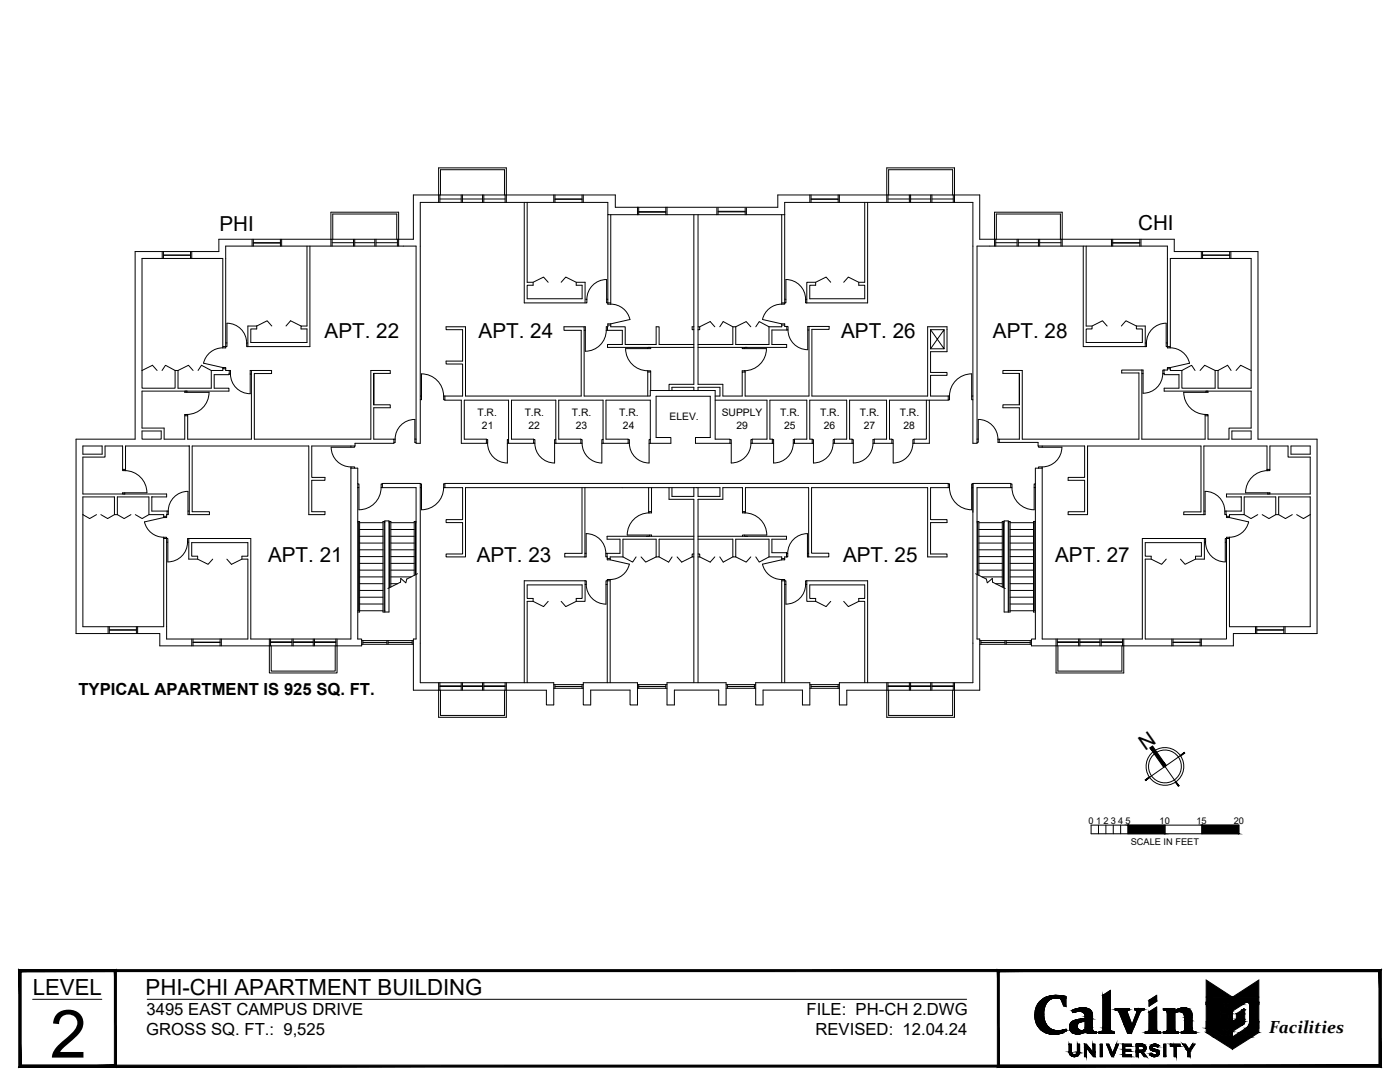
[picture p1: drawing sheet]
<svg xmlns="http://www.w3.org/2000/svg" width="279mm" height="216mm" viewBox="0 0 279 216" stroke-linecap="round" stroke-linejoin="round" font-family="sans-serif">
<defs><g id="words">
<text font-size="13.3" x="10" y="211">2</text>
<g font-size="4.4">
<text x="6.5" y="198.5">LEVEL</text>
<text x="29" y="198.5">PHI-CHI APARTMENT BUILDING</text>
</g>
<g font-size="4.1">
<text x="43.8" y="46">PHI</text>
<text x="227.2" y="45.9">CHI</text>
<text x="64.8" y="67.4">APT. 22</text>
<text x="95.5" y="67.4">APT. 24</text>
<text x="167.9" y="67.4">APT. 26</text>
<text x="198.2" y="67.4">APT. 28</text>
<text x="53.5" y="112.1">APT. 21</text>
<text x="95.2" y="112.1">APT. 23</text>
<text x="168.2" y="112.1">APT. 25</text>
<text x="210.6" y="112.1">APT. 27</text>
<text x="228.5" y="149.9" transform="rotate(-35 228.5 149.9)">N</text>
</g>
<text font-size="3.5" x="253.3" y="206.2">Facilities</text>
<g font-size="3.3">
<text x="15.7" y="138.7">TYPICAL APARTMENT IS 925 SQ. FT.</text>
<text x="29.2" y="202.5">3495 EAST CAMPUS DRIVE</text>
<text x="161" y="202.5">FILE: PH-CH 2.DWG</text>
<text x="29.2" y="206.6">GROSS SQ. FT.: 9,525</text>
<text x="162.8" y="206.6">REVISED: 12.04.24</text>
</g>
<g font-size="2.1">
<text x="95.3" y="83.1">T.R.</text>
<text x="104.7" y="83.1">T.R.</text>
<text x="114.1" y="83.1">T.R.</text>
<text x="123.6" y="83.1">T.R.</text>
<text x="133.6" y="83.8">ELEV.</text>
<text x="144" y="83.1">SUPPLY</text>
<text x="155.7" y="83.1">T.R.</text>
<text x="163.7" y="83.1">T.R.</text>
<text x="171.6" y="83.1">T.R.</text>
<text x="179.6" y="83.1">T.R.</text>
<text x="96.2" y="85.6">21</text>
<text x="105.5" y="85.6">22</text>
<text x="114.9" y="85.5">23</text>
<text x="124.3" y="85.6">24</text>
<text x="147" y="85.6">29</text>
<text x="156.5" y="85.5">25</text>
<text x="164.4" y="85.5">26</text>
<text x="172.4" y="85.6">27</text>
<text x="180.3" y="85.5">28</text>
</g>
<g font-size="1.8">
<text x="217.2" y="164.3">0</text>
<text x="218.8" y="164.3">1</text>
<text x="220.2" y="164.3">2</text>
<text x="221.7" y="164.3">3</text>
<text x="223.2" y="164.3">4</text>
<text x="224.6" y="164.3">5</text>
<text x="231.4" y="164.3">10</text>
<text x="238.8" y="164.3">15</text>
<text x="246.2" y="164.3">20</text>
<text x="225.7" y="168.7">SCALE IN FEET</text>
</g>
</g></defs>
<!-- layer: 0 -->
<g fill="none" stroke="#000" stroke-width=".2">
<path d="M232.5 152.9l2.2 3.1M235.6 150.8l-6.2 4.3M217.8 164.6h29.4v1.8h-29.4zM219.2 164.6v1.8M220.7 164.6v1.8M222.2 164.6v1.8M223.6 164.6v1.8M225.1 164.6v1.8M232.5 164.6v1.8M239.9 164.6v1.8"/>
<circle cx="232.5" cy="152.9" r="3.8"/>
<circle cx="232.5" cy="152.9" r="3.3"/>
</g>
<g fill="#000" stroke="#000" stroke-width=".2">
<path d="M228.6 155.7l.9-.5-.1-.2zM228.5 155.6l.9-.6-.8 .7z"/>
<path d="M229.5 149.2l2.7 3.9 .5-.3zM229.5 149.2l.5-.3 2.7 3.9z"/>
<path d="M234.6 156.1l.7 .7-.6-.8zM234.6 156.1l.7 .7-.1 .1z"/>
<path d="M235.5 150.7l.1 .1 .8-.7zM235.6 150.8l.8-.7v.2z"/>
<path d="M225.1 164.6l7.4 1.8v-1.8zM225.1 164.6l7.4 1.8h-7.4z"/>
<path d="M239.9 164.6l7.3 1.8v-1.8zM239.9 164.6l7.3 1.8h-7.3z"/>
</g>
<!-- layer: A-WALL-FULL -->
<g fill="none" stroke="#000" stroke-width=".2">
<path d="M87.5 33.5v6.9M87.8 38.9v1.5M87.8 39.7h4.2M87.9 38.9v-5h12.8v5M92 38.9v1.5M92.3 38.9v1.5M92.3 39.7h4M96.3 38.9v1.5M96.6 38.9v1.5M96.6 39.7h4.2M100.8 38.9v1.5M101 33.5v6.9"/>
<path d="M110.5 38.9v1.5M110.8 38.9v1.5M110.8 39.7h5.4M110.8 39.8h5.4M116.2 38.9v1.5M116.4 38.9v1.5M161.6 38.9v1.5M161.9 39.7h5.4M161.9 39.8h5.4M161.9 38.9v1.5M167.3 38.9v1.5M167.5 38.9v1.5"/>
<path d="M177 33.5v6.9M177.2 39.7h4.3M177.2 38.9v1.5M177.3 38.9v-5h12.8v5M181.5 38.9v1.5M181.7 39.7h4M181.7 38.9v1.5M185.7 38.9v1.5M186 39.7h4.2M186 38.9v1.5M190.2 38.9v1.5M190.5 33.5v6.9"/>
<path d="M32.4 50.2v1.4M32.6 50.9h5.4M32.6 50.2v1.4M38 50.2v1.4M38.3 50.2v1.4M50.3 47.7v1.4M50.6 48.4h5.4M50.6 48.5h5.4M50.6 47.7v1.4M56 47.7v1.4M56.2 47.7v1.4M61.3 49.1v16h-1.2v.5h1.2v2.7h-11.3v-2.7h1.2v-.5"/>
<path d="M61.8 49.1v20.1h-12.3M66 49.1v-6.8h13.6v6.8M66.3 48.4h4.2M66.3 47.7v1.4M66.4 47.7v-5h12.8v5M70.5 47.7v1.4M70.8 48.4h4M70.8 47.7v1.4M74.8 47.7v1.4M75 48.4h4.3M75 47.7v1.4M79.3 47.7v1.4"/>
<path d="M104.6 40.4v20h12.2v-4.1h-1.8l-2.1-1-.9 1M105.2 40.4v15.9h1.2l2.1-1 .9 1M106.4 56.3v.6h-1.2v2.7h11v-2.7h-1.2v-.6M116.9 59.7h.2v.7h-.2M117.1 59.7a3.9 3.9 0 0 1 4-3.9v4.6h.8M121.1 59.7h.2M121.3 42.8v17.9h.6v-17.9M127.2 42.8h-5.9v-2.4h-37.4v48.1h-.9v-39.4h-38v20.1h.3v-4.7a3.9 3.9 0 0 1 3.9 3.9M127.2 42.8h29.4M127.2 41.4v1.4M127.5 41.4v1.4M127.5 42.3h5.4"/>
<path d="M127.5 42.2h5.4M132.9 41.4v1.4M133.1 41.4v1.4M138.5 42.8v33.9h-5v1.2M139.3 42.8v33.9h5v2.3h3.8v-4.8h.6M143.1 41.5v1.3M143.3 42.3h5.4M143.3 42.2h5.4M143.3 41.5v1.3M148.7 41.5v1.3M149 41.5v1.3M156 42.8v17.9h.6v-.3h-.6"/>
<path d="M156.6 59.7h.2M160.8 59.7a3.9 3.9 0 0 0-4-3.9v4.6h-.2v-20h37.6v48.1h.8v-39.4h38v20.3h.6v-.2h-.9v-4.7a3.9 3.9 0 0 0-3.9 3.9M161 59.7h-.2v.7h.2M162.8 56.3v.6h-1.2v2.7h11v-2.7h-1.2v-.6M165.8 56.3l-.9-1-2.1 1h-1.8v4.1M172.6 40.4v15.9h-1.2l-2.1-1-.9 1M173.2 40.4v20h-12.2M198.5 49.1v-6.8h13.5v6.8M198.7 48.4h4.3M198.7 47.7v1.4M198.8 47.7v-5h12.8v5M203 47.7v1.4"/>
<path d="M203.2 48.4h4M203.2 47.7v1.4M207.2 47.7v1.4M207.5 48.4h4.2M207.5 47.7v1.4M211.7 47.7v1.4M216.2 49.1v20.1h12.4M216.8 49.1v16h1.1l2.1-1.1 .9 1.1M221.8 47.7v1.4M222.1 48.4h5.4M222.1 48.5h5.4M222.1 47.7v1.4"/>
<path d="M227.5 47.7v1.4M227.7 47.7v1.4M239.8 50.2v1.4M240 50.9h5.4M240 50.2v1.4M245.4 50.2v1.4M245.6 50.2v1.4M28.3 73.9v3.6h6.6v-3.6M28.3 73.9l2.1-1 .9 1M32.3 73.9l.7-1 1.9 1M34.9 73.9h.6M35.5 73.9l2.1-1 .9 1"/>
<path d="M35.5 73.9v3.6h6.7v-3.6M37.3 78.3v-.3h-.4v.3h4.8a4.4 4.4 0 0 1-4.4 4.4M39.5 73.9l.7-1 2 1M44.5 69.4a3.9 3.9 0 0 0-3.9 3.1l3.9 .8M44.5 69.2h.5v.2h-.5zM44.5 69.2v-17.6h-16.2v22.3M44.5 73.6v.3h-2.3M45 73.6h-.5v-.3h.5v.6h.8M45 68.4h.3M45.8 74.6l-.1 .2h-3v2.7h3v.5h-17.4v7.4h4.5v2.2h4.1v-4.6M45.8 73.9h.2v.7h-.2M45.8 73.9v.7"/>
<path d="M49.5 68.4h-.3v.8h.3M49.9 74.6h.3M50.2 73.9v13.7h-12.7v-4.6M51.2 65.1l2.1-1.1 .9 1.1M51.2 65.1h-1.7v4.1M57.1 65.1l.9-1.1 2.1 1.1M74.6 74.5h3.3v-.6h-3.9v13.7h-23.2v-13.1h3.4v-.6h-4.3v4.7a3.9 3.9 0 0 1-3.9-4M83.9 79h.2v.8h-.2M88.5 79a4.4 4.4 0 0 0-4.4-4.4v4.4M88.8 79h3.5v-6.4h-3.3v-.5h3.3v-6.3h-3.3v-.6h3.9v13.8h23.1v-13.1h-3.4v-.7h4v13.8h13.2v-1.1h12.9v9.7h3v.9h-6.9v-1.2h2.9v-8.2h-10.8v8.2h3v1.2h-4.4M88.8 79h-.3v.8h.3M88.8 79v.9h3.3v8.6h5v-.9h-4.4v-7.7h8.8v8.6h5v-.9h-4.4v-7.7h8.8v8.6h5v-.9h-4.4v-7.7h8.9v8.6h5v-.9h-4.5v-7.7h8.9v8.6"/>
<path d="M116.6 65.2h.2v4.9a4.2 4.2 0 0 0 4.2-4.2M116.6 65.9h.2M121 65.9h3.2v2.8h-3v.6h17.3M121.2 65.2v.7M121.3 64.9h.6M121.9 60.7a3.9 3.9 0 0 1 3.8 3.1l-3.8 .8M121.9 64.6h-.6v.6h-.3v.7M121.9 64.6v.6h2.9v3.5h6.1v-3.5h.6v3.5h7M129.3 74h.6v.2h-.6M129.3 69.3v.3M129.3 74v5M129.9 69.3v.3h-5a4.4 4.4 0 0 0 4.4 4.4"/>
<path d="M129.9 74.2v3.7M134.1 77.9v-.6h4.4v.6M138.5 65.2h-.4v.6h.4M139.3 65.2h.3v.6h-.3M139.3 77.9v-.6h4.4v1.7h-1M139.6 65.2l2.1-1 1 1M142.7 79.9h10.4v7.7h-3v.9M143.6 65.2l.7-1 2 1M146.8 65.2h-.5v3.5h-7M146.8 65.2l2.1-1 .9 1M146.8 65.2v3.5h6.7v-3.5M148.1 74.2v-.2h.6v.2"/>
<path d="M148.1 69.3v.3h4.9a4.4 4.4 0 0 1-4.5 4.4M148.5 69.3v.3M150.8 65.2l.7-1 2 1M156 60.7a3.9 3.9 0 0 0-3.8 3.1l3.8 .8v.6h-2.5M156 64.6h.6v.5h.4v.7M156 64.9h.6M157 65.1h.3v.7h-.3M157 65.8h-2.9v2.9h2.9v.6h-17.7M157.3 65.8a3.9 3.9 0 0 0 3.9 4v-4.7h4.3v.6h-3.5v13.3h23.1v-13.8h3.9v5h-3.3v4.1h3.3v.6h-3.3v4.1h3.5M161.2 65.8h.2M161.4 65.1v13.9h-12.7v-4.8M184.9 79.9v7.7h-2.5v.9"/>
<path d="M185.5 79.9v8.6h-3.1M185.7 65.8l2.7 3.8v-3.8l-2.7 3.8M185.7 69.6h2.7M185.7 65.8h2.7M185.7 65.8v3.8M189.2 79h.3v.8h-.3M189.2 79v.9h-11.7v7.7h.5v.9M189.5 79a4.4 4.4 0 0 1 4.4-4.4v4.4M194.2 79h-.3v.8h.3M217.9 65.1v.5h-1.1v2.7h11.2v-2.7h-1.2v-.5M223.8 65.1l.9-1.1 2.1 1.1M226.8 65.1h1.8v4.1"/>
<path d="M227.9 73.8v13.8h12.6v-4.9h.6v.3h-.6M227.9 73.8h-4v.6h3.4v13.2h-23.3v-13.7h-3.8v.6h3.2M227.9 73.8h.2v4.7a3.9 3.9 0 0 0 4-4M227.9 74.5h.2M228.6 68.4h.2v.8h-.2M232.3 74.5v.3h3v2.7h-3v.5h17.4v7.4h-4.4v2.2h-4.2v-4.6M232.3 73.8h-.2v.7h.2M232.3 73.8v.7M232.7 68.4h.3M233 73.6h.6v.3h2.3M233 73.6v-.3h.6v.3M233 73.6v.2h-.7"/>
<path d="M233.6 69.4a3.9 3.9 0 0 1 3.8 3.1l-3.8 .8M233.6 69.2v-17.6h16.1v25.9h-6.6v-3.6M235.9 73.9v3.6h6.6v-3.6M235.9 73.9l1.9-1 .7 1M239.5 73.9l.9-1 2.1 1h.6M240.7 78.3v-.3h.4v.3h-4.9a4.4 4.4 0 0 0 4.5 4.4M243.1 73.9l1.9-1 .7 1M246.7 73.9l.9-1 2.1 1M16.5 89h3.9v1.6h-3.9zM24.5 93.7v-4.7h-3.5v2.2h-4.5v7.4h16.8v.6h-3v2.8h3M24.9 93.9a4.4 4.4 0 0 1 4.4 4.4h-4.8v.3h.4v-.3M28.3 86h3.9v1.6h-3.9z"/>
<path d="M36.9 82.7h.6v.3h-.6zM70 93.4h1.4v34.1h.8v1.4h-40.3v-2.5h-16.7v-38.8h11.8v-37.4h16.7v-2.5h38.8v-8.8h40.3v2.5h32.4v-2.5h40.3v8.8h38.8v2.5h16.8v37.4h11.7v38.8h-16.7v2.5h-40.3v-1.4h.8v-34.1h1.4M70 93.4v-.2h.8v.2M70 93.4v34.1h-20v-20h-12.3M70 89v.2M70.8 89v.2h-4.7a3.9 3.9 0 0 0 3.9 4M71.4 96.6h.2v.7h-.2M74.6 80.8h3.3v.6h-3.3v6.2h4v.9h-7.7v.5h-8.7v6.3h2.7v.5h-2.7v6.3h2.7v.6h-3.3v-13.7h-23.2v13.1h3.4v.6h-4v-13.7h-12.7v4.9h-.6v-.2h.6M74.6 80.8v-6.3v6.3M76.1 97.3a4.4 4.4 0 0 1-4.5 4.4v-4.4M76.3 96.5h7.6v39.7h26.6v4.5h-1.5v-3h-26.5v-10.2h.5v-30.2h-6.7zM76.3 96.6h-.2v.7h.2"/>
<path d="M78.6 87.6h.3M78.9 87.6a3.9 3.9 0 0 1 3.9-3.9v3.9h.2M78.9 87.6v.7h-.3M82.8 87.6v.7h.2M83.9 96.6h.2v.7M88.5 97.3a4.4 4.4 0 0 1-4.4 4.4v-4.4h-.2M88.8 97.3h3.5v6.4h-3.3v.6h3.3v6.2h-3.3v.6h3.9v-13.8h50.8v1.7h-4.4v-1.7M88.8 96.6h-.3v.7h.3M88.8 97.3v-.8h100.4v.8M97.1 87.7h.2v.8h-.2M101.3 88.5h.2M101.5 87.7h-.2v4.7a3.9 3.9 0 0 1-4-3.9"/>
<path d="M106.5 87.7h.3v.8h-.3M110.7 88.5h.2M110.9 87.7h-.2v4.7a3.9 3.9 0 0 1-4-3.9M115.9 87.7h.3v.8h-.3M116.2 97.3v13.1h-3.5v.7h4.3v-4.6M116.7 97.3v13.8M120.1 88.5h.3M120.4 87.7h-.3v4.7a3.9 3.9 0 0 1-3.9-3.9M125.4 87.7h.2v.8h-.2M129.4 97.3v4.8M129.8 87.7h-.3v4.7a3.9 3.9 0 0 1-3.9-3.9M130 97.3v4.8h-.6"/>
<path d="M133.5 97.3v2.3h5v36.6M134.1 97.3v1.7h4.4v-1.7M145.7 87.7h.2v4.7a3.9 3.9 0 0 0 4-3.9M145.7 88.5h.2M150.1 87.7h-.2v.8h.2M150.1 88.5h4.3M154.1 87.7h.3v4.7a3.9 3.9 0 0 0 3.9-3.9M154.1 88.5v-.9h-.5v-7.7h7.4v7.7h-2.4v.9M158.6 87.7h-.3v.8h.3M158.6 88.5h3.7M162.1 87.7h.2v4.7a3.9 3.9 0 0 0 4-3.9M162.1 88.5v-.9h-.5v-7.7h7.4v7.7h-2.5v.9"/>
<path d="M166.5 87.7h-.2v.8h.2M166.5 88.5h3.8M170.1 87.7h.2v4.7a3.9 3.9 0 0 0 3.9-3.9M170.1 88.5v-.9h-.5v-7.7h7.3v7.7h-2.4v.9M174.5 87.7h-.3v.8h.3M174.5 88.5h3.8M178 87.7h.3l-.1 4.7a3.9 3.9 0 0 0 4-3.9M182.4 87.7h-.2v.8h.2M189.2 97.3h-3.5v6.4h3.3v.6h-3.3v6.2h3.3v.6h-3.9v-13.8h-23.1v13.1h3.4v.7h-4v-13.8h-12.6v4.8M189.2 96.6h.3v.7h-.3M189.5 97.3a4.4 4.4 0 0 0 4.4 4.4v-4.4h.3M194.2 96.6h-.3v.7"/>
<path d="M194.2 96.5h7.5v.8h-6.7v30.2h.5v10.2h-26.5v3h-1.5v-4.5h26.7zM195.2 87.6v.7h-.2M199.2 87.6a3.9 3.9 0 0 0-4-3.9v3.9h-.2M199.2 87.6v.7h8v.7h9.3v6.3h-3.3v.5h3.3v6.3h-3.3v.6h3.8v-13.7h22.7v13.1h-3.5v.6h4.3v-4.6a3.9 3.9 0 0 1 3.9 3.9M199.2 87.6h.2M201.7 96.6h.3v.7h-.3M202 97.3a4.4 4.4 0 0 0 4.4 4.4M203.4 80.8v-6.3v6.3M203.4 80.8h-3.2v.6h3.2v6.2h-4v.7M206.4 97.3v4.4M206.6 96.6h-.2v.7h.2M207.3 89v.2h4.6a3.9 3.9 0 0 1-3.9 4"/>
<path d="M207.3 93.4v-.2h.7v.2M208 93.4v34.1h20v-20h12.4M208 89v.2M245.9 86h3.8v1.6h-3.8zM252.9 93.7h.5v.2h-.5v-4.9h-12.6v13.7M253 93.9a4.4 4.4 0 0 0-4.4 4.4h4.8v.3h-.4v-.3M253.4 93.7v-4.7h3.7v2.2h4.4v7.4h-16.7v.6h2.9v2.8h-3M257.6 89h3.9v1.6h-3.9zM16.5 102.7l1.4 .8 1.4-.8M20.1 102.7l1.4 .8 1.3-.8M23.4 102.7v-3.5h6.3v3.5h3v.6M23.4 102.7h-.6v-3.5h-6.3v25.9h16.2v-17.9"/>
<path d="M23.4 102.7l1.4 .8 1.3-.8M27 102.7l1.4 .8 1.3-.8M32.7 103.3l-3.9 .8a3.9 3.9 0 0 0 3.9 3.1M32.7 107.2h.6v.3h-.6M32.7 103h.6M33.3 108.2h.2M33.3 102v1.3h-.6M33.3 102h.3v.7h-.3M33.6 102a3.9 3.9 0 0 1 3.9-3.9v4.6h.3M37.4 108.2a3.9 3.9 0 0 1-3.9 3.9v-4.6h-.2v20h16.2v-15.9h-1.2l-2.1 1-.9-1M37.5 102h.3M37.7 107.5v4.1h1.7l2.1 1 .9-1"/>
<path d="M37.7 107.5h-.3v.7h.3M39.4 111.6v-.6h-1.1v-2.7h11.2v2.7h-1.2v.6M71.4 104.3h.1v17.6h-.1M71.4 104.1h.4v18h-.4M71.8 104.3h4.6M71.8 105.7h4.6M71.8 107h4.6M71.8 108.4h4.6M71.8 109.7h4.6M71.8 111.1h4.6M71.8 112.4h4.6M71.8 113.8h4.6"/>
<path d="M71.8 115.1h4.6M71.8 116.5h4.6M71.8 117.8h4.6M71.8 119.2h4.6M76.8 104.1h-.4v18h1.2v-18.2h-.8v18.2M76.8 104.3h-.1v17.6h.1M77.6 104.1h.4v13M77.6 104.3h.2v13M78 104.3h4.7M78 105.7h4.7M78 107h4.7M78 108.4h4.7"/>
<path d="M78 109.7h4.7M78 111.1h4.7M78 112.4h4.7M78 113.8h4.7M78 115.1h4M78 116.5h1.3M83 104.3h-.1v10.4M83 104.1h-.3v10.7M83.3 114.5l-2.1 1-.2 .8-1-.9-.1 .8-2.5 1.2M106.4 120v-.6h-1.2v-2.7h11v2.7h-1.2v.6M109.4 120l-.9 1-2.1-1h-1.2v16.2M116.7 110.4h.3"/>
<path d="M116.8 115.9v4.1h-1.8l-2.1 1-.9-1M116.8 115.9h.2v.7h-.2M116.8 115.9h-12.2v20.3M117 106.5a3.9 3.9 0 0 1 3.9 3.9M117 116.6a3.9 3.9 0 0 0 3.9 4v-4.7h.3v20.3M120.9 116.6h.3M121.2 110.4v1.3h.6M121.2 110.4h-.3v.7h.3M121.2 111.5h.6M121.8 115.6v20.6M121.8 115.6h-.6v.3h.6M124.3 111.1h-2.5v.6l3.8 .9a3.9 3.9 0 0 1-3.8 3"/>
<path d="M124.3 111.1l2 1.1 .6-1.1M124.3 111.1v-3.5h6.6v3.5M127.9 111.1l1 1.1 2-1.1M129.4 102.1v.2h.6v-.2M129.6 102.3a4.4 4.4 0 0 0-4.4 4.5h4.8v.2M129.6 106.8v.2M131.5 111.1l1.9 1.1 .7-1.1M135.1 111.1l.9 1.1 2.1-1.1M138.5 110.5h-.4v.6h.4M138.5 107.6h-7v3.5h-.6M138.5 107h-17.3v.6h2.5v2.8h-2.5M139.3 107.6h7v3.5h.5v-3.5h6.7v3.5"/>
<path d="M139.3 110.5h.3v.6M139.3 107h17.7v.6h-2.9v2.7h2.9v.8h-.4v.4M139.3 111.1h.3M139.6 111.1l2.1 1.1 1-1.1M143.6 111.1l.7 1.1 2-1.1M146.8 111.1l2.1 1.1 .9-1.1M148.2 102.1h.6v.2h-.6v-5h-3.9v2.3h-5v36.6M148.6 102.3a4.4 4.4 0 0 1 4.4 4.5h-4.8v.2M148.6 106.8v.2M150.8 111.1l.7 1.1 2-1.1M153.5 111.1h2.5v.6M156 111.7l-3.8 .9a3.9 3.9 0 0 0 3.8 3"/>
<path d="M156 115.6h.6v.3h-.6v20.3M156 111.5h.6v.2h-.6M156 115.6v.3M156.6 116.6h.2M157 110.4h.1M157 110.4h.2v.7h-.2M157.2 110.4a3.9 3.9 0 0 1 3.9-3.9v4.6h.3M160.8 116.6a3.9 3.9 0 0 1-4 4v-4.7h-.2v20.3M161 115.9v4.1h1.8l2.1 1 .9-1M161 115.9h-.2v.7h.2M161 115.9h12.2v20.3M161.1 110.4h.3"/>
<path d="M162.8 120v-.6h-1.2v-2.7h11v2.7h-1.2v.6M168.4 120l.9 1 2.1-1M171.4 120h1.2v16.2M194.7 114.5l2.2 1 .1 .8 1-.9 .1 .8 2.5 1.2M195 104.3h.1v10.4M195 104.1h.4v10.7M195.4 104.3h4.6M195.4 105.7h4.6M195.4 107h4.6M195.4 108.4h4.6M195.4 109.7h4.6M195.4 111.1h4.6"/>
<path d="M195.4 112.4h4.6M195.4 113.8h4.6M196 115.1h4M198.7 116.5h1.3M200.4 104.3h-.1v13M200.4 104.1h-.4v13M201.2 104.3h.1v17.6h-.1M201.2 104.1h.4v18h-1.2v-18.2h.8v18.2M201.6 104.3h4.7M201.6 105.7h4.7M201.6 107h4.7M201.6 108.4h4.7"/>
<path d="M201.6 109.7h4.7M201.6 111.1h4.7M201.6 112.4h4.7M201.6 113.8h4.7M201.6 115.1h4.7M201.6 116.5h4.7M201.6 117.8h4.7M201.6 119.2h4.7M206.6 104.3h-.1v17.6h.1M206.6 104.1h-.3v18h.3M229.7 111.6v-.6h-1.1v-2.7h11.2v2.7h-1.2v.6M240.3 102h.2"/>
<path d="M240.4 107.5v4.1h-1.8l-2.1 1-.9-1M240.4 107.5h.2v.7h-.2M244.5 108.2h.3M244.7 102l.1 1.3h.6M244.7 102h-.3v.7h.3M244.8 103h.6M245.4 107.2h-.6v20.3h-16.2v-15.9h1.1l2.1 1 .9-1M245.4 103.3l3.8 .8a3.9 3.9 0 0 1-3.8 3.1M245.4 107.5h-.9v4.6a3.9 3.9 0 0 1-3.9-3.9M248.3 102.7l1.4 .8 1.3-.8M251.9 102.7l1.3 .8 1.4-.8M254.6 102.7v-3.5h-6.3v3.5h-2.9v.6"/>
<path d="M254.6 102.7h.6v-3.5h6.3v25.9h-16.1v-17.9M255.2 102.7l1.3 .8 1.4-.8M258.8 102.7l1.3 .8 1.4-.8M21.6 125.1v1.3M21.8 125.7h5.4M21.8 125.1v1.3M27.2 125.1v1.3M27.5 125.1v1.3M38.3 127.5v1.4M38.5 128.2h5.4M38.5 128.1h5.4M38.5 127.5v1.4"/>
<path d="M43.9 127.5v1.4M44.2 127.5v1.4M53.8 127.5v6.8h13.5v-6.8M54 128.2h4.3M54 128.1h4.3M54 127.5v1.4M54.1 128.9v5h12.8v-5M58.3 127.5v1.4M58.5 128.2h4M58.5 128.1h4M58.5 127.5v1.4M62.5 127.5v1.4"/>
<path d="M62.8 128.2h4.2M62.8 128.1h4.2M62.8 127.5v1.4M67 127.5v1.4M71.8 120.5h4.6M71.8 121.9h4.6M72.2 128.6h10.3M72.2 127.8h10.3M72.4 128.2h4.8M72.4 127.8v.8M77.2 127.8v.8M77.5 128.2h4.8"/>
<path d="M77.5 127.8v.8M82.3 127.8v.8M87.5 136.2v6.9h13.5v-6.9M87.8 137h4.2M87.8 136.9h4.2M87.8 136.2v1.5M87.9 137.7v5.1h12.8v-5.1M92 136.2v1.5M92.3 137h4M92.3 136.9h4M92.3 136.2v1.5M96.3 136.2v1.5"/>
<path d="M96.6 137h4.2M96.6 136.9h4.2M96.6 136.2v1.5M100.8 136.2v1.5M110.5 137.3h5.9M110.5 136.6h5.9M110.8 137h5.4M110.8 136.6v.7M116.2 136.6v.7M116.4 136.2h10.8v4.5h-1.5v-3h-7.8v3h-1.5zM127.2 137.3h5.9M127.2 136.6h5.9"/>
<path d="M127.5 137h5.4M127.5 136.6v.7M132.9 136.6v.7M133.1 136.2h11.8v4.5h-1.5v-3h-8.8v3h-1.5zM144.9 137.3h5.9M144.9 136.6h5.9M145.2 137h5.4M145.2 136.6v.7M150.6 136.6v.7M150.8 136.2h10.8v4.5h-1.5v-3h-7.8v3h-1.5zM161.6 137.3h5.9M161.6 136.6h5.9"/>
<path d="M161.9 137h5.4M161.9 136.6v.7M167.3 136.6v.7M177 136.2v6.9h13.5v-6.9M177.2 137h4.3M177.2 136.9h4.3M177.2 136.2v1.5M177.3 137.7v5.1h12.8v-5.1M181.5 136.2v1.5M181.7 137h4M181.7 136.9h4M181.7 136.2v1.5"/>
<path d="M185.7 136.2v1.5M186 137h4.2M186 136.9h4.2M186 136.2v1.5M190.2 136.2v1.5M195.5 128.6h10.3M195.5 127.8h10.3M195.8 128.2h4.8M195.8 127.8v.8M200.6 127.8v.8M200.8 128.2h4.8M200.8 127.8v.8"/>
<path d="M201.6 120.5h4.7M201.6 121.9h4.7M205.6 127.8v.8M210.8 127.5v6.8h13.5v-6.8M211 128.2h4.3M211 128.1h4.3M211 127.5v1.4M211.1 128.9v5h12.8v-5M215.3 127.5v1.4M215.5 128.2h4M215.5 128.1h4M215.5 127.5v1.4"/>
<path d="M219.5 127.5v1.4M219.8 128.2h4.2M219.8 128.1h4.2M219.8 127.5v1.4M224 127.5v1.4M233.9 127.5v1.4M234.1 128.2h5.4M234.1 128.1h5.4M234.1 127.5v1.4M239.5 127.5v1.4M239.8 127.5v1.4M250.6 125.1v1.3"/>
<path d="M250.8 125.7h5.4M250.8 125.1v1.3M256.2 125.1v1.3M256.5 125.1v1.3"/>
</g>
<!-- layer: SHELL -->
<path d="M87.5 33.5h13.5M177 33.5h13.5" fill="none" stroke="#000" stroke-width=".2"/>
<!-- layer: A-TITL -->
<g fill="#000" stroke="#000" stroke-width=".2">
<path d="M210.5 198.6h.3zM220.1 198.6l1.5-1v1zM229.3 199.6h1.5v.2zM229.3 199.6l1.5-1v1zM240.7 195.5l5.3 3.5h-5.3zM243 200h.1zM246 199l5.2-3.5v3.5zM210 206.4h.8zM212.5 205.5h.3zM214.1 202h.2zM214.2 210.8h.5zM214.8 210.4h.5z"/>
<path d="M214.9 206.3h.5zM216 201.9h1.9zM216 201.1h.4zM216.7 206h2.1zM220 205.7h1.7zM220.1 205.6h1.5zM229.2 205.8h1.7zM229.2 205.7h1.7zM230.3 208.4h.4zM230.8 210h.5zM229.3 201.9l1.5-1v1zM234.5 201.7h3.1z"/>
<path d="M236.2 201.1h.3zM240.7 206h3.9l1.4 .9zM243.3 200h2.7v.4zM243.3 205.2h1.7l1 .6zM243.6 201.4h.2zM243.8 204.4l2.2 .1zM245.2 202.3h.8v1.1zM246 200.4h2l-2 1.4zM246 204.4h2.2zM247.3 206h3.9l-1.3 .9zM248.2 201.4h.1z"/>
<path d="M207.5 199.9l1.5 .1 .1-.1zM207.5 199.9l1.5 .1h-1.6z"/>
<path d="M207.6 199.8h1.5zM207.5 199.9h1.6z"/>
<path d="M207.7 199.7l1.4 .1 .2-.1zM207.7 199.7l1.4 .1h-1.5z"/>
<path d="M207.8 199.6h1.5zM207.7 199.7h1.6z"/>
<path d="M208 199.5l1.3 .1 .2-.1zM207.8 199.6l.2-.1 1.3 .1z"/>
<path d="M208 199.4h1.6zM208 199.5h1.5z"/>
<path d="M208.1 199.3h1.7zM208 199.4h1.6z"/>
<path d="M208.3 199.2l1.5 .1 .2-.1zM208.1 199.3l.2-.1 1.5 .1z"/>
<path d="M208.3 199.2h1.8zM208.3 199.2h1.7z"/>
<path d="M208.4 199.2h1.9zM208.3 199.2h1.8z"/>
<path d="M208.5 199.1h2zM208.4 199.2h1.9z"/>
<path d="M208.5 199.1h2.3zM208.5 199.1h2.3z"/>
<path d="M208.5 199.1h2.3zM208.5 199.1h2z"/>
<path d="M210.8 199.1h1.9zM210.8 199.1h1.9z"/>
<path d="M210.5 198.6h.8zM210.2 198.6h1.1z"/>
<path d="M210.2 198.6h1.1zM210.2 198.6h1.1z"/>
<path d="M210.2 198.6l1.5 .1zM210 198.7h1.7z"/>
<path d="M210 198.7h1.8zM209.9 198.7h1.9z"/>
<path d="M209.9 198.7h2.3zM209.6 198.7h2.6z"/>
<path d="M209.6 198.7l2.8 .1zM209.5 198.8h2.9z"/>
<path d="M209.5 198.8h3.2zM209.2 198.8h3.5z"/>
<path d="M209.2 198.8l3.5 .1zM209.1 198.9h3.6z"/>
<path d="M209.1 198.9h3.6zM209.1 198.9h3.6z"/>
<path d="M209.1 198.9l3.6 .1zM208.8 199h3.9z"/>
<path d="M208.8 199l3.9 .1v-.1zM208.6 199.1l.2-.1 3.9 .1z"/>
<path d="M208.6 199.1h4.1zM208.5 199.1h4.2z"/>
<path d="M210.8 199.1l1.9 .1zM210.8 199.1l1.9 .1z"/>
<path d="M211.1 199.2h1.6zM211.1 199.2h1.6z"/>
<path d="M211.4 199.2l1.3 .1zM211.4 199.2l1.3 .1z"/>
<path d="M211.7 199.3l1 1.5v-1.5zM211.7 199.3l1 1.5h-.4z"/>
<path d="M220.1 198.6l1.5 6.3v-6.3zM220.1 198.6l1.5 6.3h-1.5z"/>
<path d="M229.3 199.6v.2h1.5zM229.3 199.8h1.5l-1.5 1z"/>
<path d="M240.7 200h2.2zM240.7 200h2.1z"/>
<path d="M240.7 200h2.3zM240.7 200h2.4z"/>
<path d="M240.7 200h2.3zM240.7 200h2.2z"/>
<path d="M243 200h.2zM243 200h.2z"/>
<path d="M243 200h.2zM242.9 200h.3z"/>
<path d="M242.9 200h.4zM242.9 200h.4z"/>
<path d="M240.7 199l5.3 1v-1zM240.7 199l5.3 1h-5.3z"/>
<path d="M243.1 200h2.9zM243.1 200h2.9z"/>
<path d="M243.1 200h2.9zM243.1 200h2.9z"/>
<path d="M243.2 200h2.8zM243.2 200h2.8z"/>
<path d="M246 200h2.8zM246 200h2.7z"/>
<path d="M246 200h2.9zM246 200h2.8z"/>
<path d="M246 199l5.2 1v-1zM246 199l5.2 1h-5.2z"/>
<path d="M248.9 200h2.3zM248.9 200h2.3z"/>
<path d="M248.9 200h2.3zM248.9 200h2.3z"/>
<path d="M249 200h2.2zM249 200h2.2z"/>
<path d="M3.8 212.9l271.4-.4h-271zM3.8 212.9l271.4-.4 .4 .4zM275.2 193.9v18.6l.4 .4zM275.2 193.9l.4-.4v19.4zM4.2 193.9h271l.4-.4zM3.8 193.5h271.8l-271.4 .4zM3.8 193.5l.4 19v-18.6zM3.8 193.5l.4 19-.4 .4z"/>
<path d="M3.8 212.9l19-.4h-18.6zM3.8 212.9l19-.4 .4 .4zM22.8 193.9v18.6l.4 .4zM22.8 193.9l.4-.4v19.4zM4.2 193.9h18.6l.4-.4zM3.8 193.5h19.4l-19 .4zM3.8 193.5l.4 19v-18.6zM3.8 193.5l.4 19-.4 .4z"/>
<path d="M199.4 212.5l-.4 .4 76.2-.4zM199 212.9l76.2-.4 .4 .4zM275.2 193.9v18.6l.4 .4zM275.2 193.9l.4-.4v19.4zM199.4 193.9h75.8l.4-.4zM199 193.5h76.6l-76.2 .4zM199 193.5l.4 19v-18.6zM199 193.5l.4 19-.4 .4z"/>
<path d="M206.6 201.9l1.7 .2v-.2zM206.6 201.9l1.7 .2h-1.7z"/>
<path d="M206.6 202.1l1.7 .2v-.2zM206.6 202.1l1.7 .2h-1.8z"/>
<path d="M206.5 202.3l1.8 .2v-.2zM206.5 202.3l1.8 .2h-1.8z"/>
<path d="M206.5 202.5l1.8 .1v-.1zM206.5 202.5l1.8 .1h-1.8z"/>
<path d="M206.5 202.6l1.8 .3v-.3zM206.5 202.6l1.8 .3h-1.8z"/>
<path d="M206.5 202.9l1.9 .1-.1-.1zM206.5 202.9l1.9 .1h-1.9z"/>
<path d="M206.6 201.7l1.7 .2v-.2zM206.6 201.7l1.7 .2h-1.7z"/>
<path d="M206.5 203l1.9 .2v-.2zM206.5 203l1.9 .2h-1.8z"/>
<path d="M206.6 201.5l1.7 .2 .1-.2zM206.6 201.5l1.7 .2h-1.7z"/>
<path d="M206.7 201.4h1.7zM206.7 201.4l1.7 .1z"/>
<path d="M206.6 203.2l1.8 .2v-.2zM206.6 203.2l1.8 .2h-1.8z"/>
<path d="M206.6 203.4l1.9 .2-.1-.2zM206.6 203.4l1.9 .2h-1.8z"/>
<path d="M206.7 201.2l1.7 .2v-.2zM206.7 201.2l1.7 .2h-1.7z"/>
<path d="M206.8 201.1h1.6zM206.8 201.1l1.6 .1z"/>
<path d="M206.7 203.6l1.8 .2v-.2zM206.7 203.6l1.8 .2h-1.8z"/>
<path d="M206.8 200.9l1.6 .2 .1-.2zM206.8 200.9l1.6 .2h-1.6z"/>
<path d="M206.7 203.8l1.9 .1-.1-.1zM206.7 203.8l1.9 .1h-1.9z"/>
<path d="M206.9 200.8l1.6 .1v-.1zM206.9 200.8l1.6 .1h-1.7z"/>
<path d="M206.7 203.9l2 .2-.1-.2zM206.7 203.9l2 .2h-1.9z"/>
<path d="M207 200.6l1.5 .2 .1-.2zM207 200.6l1.5 .2h-1.6z"/>
<path d="M207 200.5h1.7zM207 200.5l1.6 .1z"/>
<path d="M206.8 204.1l1.9 .1zM206.8 204.1l1.9 .1z"/>
<path d="M206.8 204.2l2 .1-.1-.1zM206.8 204.2l2 .1h-1.9z"/>
<path d="M207.2 200.3l1.5 .2 .1-.2zM207.2 200.3l1.5 .2h-1.7z"/>
<path d="M206.9 204.3l2 .2-.1-.2zM206.9 204.3l2 .2h-1.9z"/>
<path d="M207.2 200.3h1.6zM207.2 200.3h1.6z"/>
<path d="M207 204.5l1.9 .1zM207 204.5l1.9 .1z"/>
<path d="M207 204.6l2.1 .2-.2-.2zM207 204.6l2.1 .2h-2z"/>
<path d="M207.3 200.1l1.5 .2 .1-.2zM207.3 200.1l1.5 .2h-1.6z"/>
<path d="M207.4 200h1.6zM207.4 200l1.5 .1z"/>
<path d="M207.1 204.8h2zM207.1 204.8h2z"/>
<path d="M207.1 204.8l2.2 .2-.2-.2zM207.1 204.8l2.2 .2h-2z"/>
<path d="M207.3 205l2.1 .1zM207.3 205l2.1 .1z"/>
<path d="M207.4 205.1l2.1 .1zM207.4 205.1l2.1 .1z"/>
<path d="M207.4 205.2l2.4 .1-.3-.1zM207.4 205.2l2.4 .1h-2.2z"/>
<path d="M207.6 205.3h2.2zM207.6 205.3h2.2z"/>
<path d="M207.6 205.3l2.4 .2-.2-.2zM207.6 205.3l2.4 .2h-2.3z"/>
<path d="M210 206.4h.7zM210.1 206.4h.6z"/>
<path d="M207.7 205.5h2.6zM207.7 205.5h2.6z"/>
<path d="M207.8 205.5l2.6 .1zM207.8 205.5l2.6 .1z"/>
<path d="M207.9 205.6h2.7zM207.9 205.6h2.7z"/>
<path d="M207.9 205.6l3 .1zM207.9 205.6l3 .1z"/>
<path d="M208 205.7h3.2zM208 205.7h3.2z"/>
<path d="M209.8 206.3h1.3zM209.8 206.3l1 .1z"/>
<path d="M209.6 206.3h1.6zM209.6 206.3h1.5z"/>
<path d="M209.4 206.3h2zM209.4 206.3h1.8z"/>
<path d="M209.2 206.2h2.4zM209.2 206.2l2.2 .1z"/>
<path d="M209.1 206.2h2.6zM209.1 206.2h2.5z"/>
<path d="M208.8 206.1h3.1zM208.8 206.1l2.9 .1z"/>
<path d="M208.8 206.1h3.2zM208.8 206.1h3.1z"/>
<path d="M208.5 206l3.5 .1 .3-.1zM208.5 206l3.5 .1h-3.2z"/>
<path d="M208.2 205.8l4.1 .2 .3-.2zM208.2 205.8l4.1 .2h-3.8zM208.5 206h3.8zM208.5 206h3.8z"/>
<path d="M208.2 205.8h4.4zM208.2 205.8h4.4z"/>
<path d="M212.5 205.5h.3zM212.2 205.5h.6z"/>
<path d="M212.2 205.5l.6 .1zM212 205.6h.8z"/>
<path d="M212 205.6h.8zM211.6 205.6h1.2z"/>
<path d="M211.6 205.6l1.2 .1zM211.2 205.7h1.6z"/>
<path d="M211.2 205.7h1.6zM211.2 205.7h1.6z"/>
<path d="M208 205.7l4.6 .1 .2-.1zM208 205.7l4.6 .1h-4.4z"/>
<path d="M213.4 208.3l.4 1.6v-1.6zM213.4 208.3l.4 1.6h-.4z"/>
<path d="M213.4 209.9h.4zM213.4 209.9h.4z"/>
<path d="M213.4 209.9l.4 .1zM213.4 209.9l.4 .1z"/>
<path d="M213.4 210l.5 .1zM213.4 210l.5 .1z"/>
<path d="M213.4 210.1h.5zM213.4 210.1h.5z"/>
<path d="M213.4 210.1l.6 .1zM213.4 210.1l.6 .1z"/>
<path d="M213.5 210.2l.5 .1zM213.5 210.2l.5 .1z"/>
<path d="M213.5 210.3h.5zM213.5 210.3h.5z"/>
<path d="M213.5 210.3l.6 .1zM213.5 210.3l.6 .1z"/>
<path d="M213.5 210.4h.7zM213.5 210.4h.7z"/>
<path d="M214.2 210.8h.3zM214.3 210.8h.2z"/>
<path d="M213.6 210.4h.7zM213.6 210.4h.7z"/>
<path d="M213.6 210.4l.8 .1zM213.6 210.4l.8 .1z"/>
<path d="M213.6 210.5h.8zM213.6 210.5h.8z"/>
<path d="M214.1 202h.3zM214.1 202h.2z"/>
<path d="M214 201.9h.7zM214 201.9l.4 .1z"/>
<path d="M214.1 210.8h.6zM214.1 210.8h.6z"/>
<path d="M214 210.8h.9zM214 210.8h.7z"/>
<path d="M214.9 206.3h.4zM215 206.3h.3z"/>
<path d="M213.9 210.7h1zM213.9 210.7l1 .1z"/>
<path d="M213.5 204.7h1.5zM213.5 204.7h1.5z"/>
<path d="M213.5 204.7l1.5 .2v-.2zM213.5 204.7l1.5 .2h-1.5zM213.5 204.9h1.5zM213.5 204.9h1.5z"/>
<path d="M213.5 204.9l1.5 .2v-.2zM213.5 204.9l1.5 .2h-1.5z"/>
<path d="M215 210h.5zM215 210h.5z"/>
<path d="M213.5 204.5l1.5 .2v-.2zM213.5 204.5l1.5 .2h-1.5z"/>
<path d="M213.5 204.5h1.5zM213.5 204.5h1.5z"/>
<path d="M213.8 210.7h1.2zM213.8 210.7h1.1z"/>
<path d="M213.5 205.1h1.6zM213.5 205.1h1.6z"/>
<path d="M213.5 205.1l1.6 .1v-.1zM213.5 205.1l1.6 .1h-1.6z"/>
<path d="M214 201.8h1.1zM214 201.8l.7 .1z"/>
<path d="M213.6 204.4h1.5zM213.6 204.4h1.5z"/>
<path d="M213.6 204.4l1.4 .1 .1-.1zM213.6 204.4l1.4 .1h-1.5z"/>
<path d="M213.7 210.6h1.4zM213.7 210.6l1.3 .1z"/>
<path d="M213.5 205.2l1.6 .1zM213.5 205.2l1.6 .1z"/>
<path d="M213.5 205.3h1.7zM213.5 205.3h1.7z"/>
<path d="M213.6 204.3h1.5zM213.6 204.3l1.5 .1h-1.5z"/>
<path d="M213.6 204.2h1.6zM213.6 204.2l1.5 .1z"/>
<path d="M213.5 205.3l1.7 .1zM213.5 205.3l1.7 .1z"/>
<path d="M213.7 210.5h1.5zM213.7 210.5l1.4 .1z"/>
<path d="M213.7 204.2h1.5zM213.7 204.2h1.5z"/>
<path d="M213.5 205.4h1.8zM213.5 205.4h1.8z"/>
<path d="M213.6 210.5h1.6zM213.6 210.5h1.6z"/>
<path d="M214.5 210.4h.7zM214.4 210.5h.8z"/>
<path d="M213.5 205.4l1.8 .1zM213.5 205.4l1.8 .1z"/>
<path d="M214.7 210.4h.6zM214.5 210.4h.7z"/>
<path d="M213.7 204.1h1.6zM213.7 204.1l1.5 .1z"/>
<path d="M214.7 210.4h.6zM214.7 210.4h.6z"/>
<path d="M213.8 204.1h1.5zM213.8 204.1h1.5z"/>
<path d="M213.6 205.5h1.8zM213.6 205.5h1.8z"/>
<path d="M214.8 210.3h.5zM214.8 210.4h.5zM214.7 210.4h.6z"/>
<path d="M213.8 204h1.6zM213.8 204.1h1.5z"/>
<path d="M213.6 205.5h1.8zM213.6 205.5h1.8z"/>
<path d="M214.9 210.2h.5zM214.9 210.2l.4 .1h-.5z"/>
<path d="M214.9 210.2h.5zM214.9 210.2h.5z"/>
<path d="M214 201.8h1.4zM214 201.8h1.1z"/>
<path d="M215 210.1h.4zM215 210.1l.4 .1z"/>
<path d="M213.6 205.5l1.9 .1zM213.6 205.5l1.9 .1z"/>
<path d="M215 208.3l.5 1.6v-1.6zM215 208.3l.5 1.6h-.5z"/>
<path d="M215 209.9l.5 .1v-.1zM215 209.9l.5 .1h-.5z"/>
<path d="M215 210l.4 .1 .1-.1zM215 210l.4 .1h-.4z"/>
<path d="M214.7 206.3h.8zM214.7 206.3h.7z"/>
<path d="M214.7 206.3h.8zM214.7 206.3h.8z"/>
<path d="M213.6 205.6h2.1zM213.6 205.6h2.1z"/>
<path d="M213.9 204h1.7zM213.9 204h1.5h-1.6z"/>
<path d="M213.9 203.9h1.7zM213.9 203.9l1.7 .1z"/>
<path d="M214.5 206.2h1.2zM214.5 206.2l1 .1z"/>
<path d="M213.9 203.9h1.8zM213.9 203.9h1.7z"/>
<path d="M213.6 205.6h2.2zM213.6 205.6h2.2z"/>
<path d="M213.6 205.6h2.3zM213.6 205.6h2.3z"/>
<path d="M214.4 206.2h1.4zM214.4 206.2h1.3z"/>
<path d="M214.3 206.2h1.6zM214.3 206.2h1.5z"/>
<path d="M214 203.9h1.9zM213.9 203.9h1.8z"/>
<path d="M214.2 206.1h1.8zM214.2 206.1l1.7 .1z"/>
<path d="M214.1 206.1h2zM214.1 206.1h1.9z"/>
<path d="M214 206.1h2.2zM214 206.1h2.1z"/>
<path d="M214 203.8h2.2zM214 203.9h1.9z"/>
<path d="M213.9 206h2.4zM213.9 206h2.4z"/>
<path d="M213.9 206h2.4zM213.9 206l2.3 .1z"/>
<path d="M216 201.1h.5zM215.8 201.1h.7z"/>
<path d="M215.8 201.1h.8zM215.7 201.1h.9z"/>
<path d="M213.8 205.9h2.7zM213.8 205.9l2.5 .1z"/>
<path d="M214 203.8h2.6zM214 203.8h2.2z"/>
<path d="M215.7 201.1l1.1 .1zM215.4 201.2h1.4zM215.4 201.2h1.4zM215.4 201.2h1.4z"/>
<path d="M213.7 205.8h2.9zM213.7 205.8l2.8 .1z"/>
<path d="M215.4 201.2h1.6zM215.2 201.2h1.8z"/>
<path d="M216.4 208.3l1 .8-.6-.8zM216.4 208.3l1 .8h-1z"/>
<path d="M216.4 209.1l.4 1.8v-1.8zM216.4 209.1l.4 1.8h-.4z"/>
<path d="M215.2 201.2h1.8zM215.1 201.2h1.9z"/>
<path d="M215.1 201.2l2.1 .1zM214.9 201.3h2.3z"/>
<path d="M214.9 201.3h2.4zM214.7 201.3h2.6z"/>
<path d="M214.7 201.3l2.7 .1zM214.5 201.4h2.9z"/>
<path d="M216.8 209.1l1.3 .9-.7-.9zM216.8 209.1l1.3 .9h-.5z"/>
<path d="M214.5 201.4l3 .1zM214.3 201.5h3.2z"/>
<path d="M214.3 201.5h3.3zM214.2 201.5h3.4z"/>
<path d="M214.2 201.5l3.5 .1zM214 201.6h3.7z"/>
<path d="M214 201.6h3.7zM214 201.6h3.7z"/>
<path d="M214 201.6l3.8 .2-.1-.2zM214 201.6l3.8 .2h-3.8z"/>
<path d="M214 201.8h3.8zM214 201.8h3.8z"/>
<path d="M215.4 201.8h2.4zM215.4 201.8h2.4z"/>
<path d="M215.6 201.8l2.2 .1zM215.6 201.8l2.2 .1z"/>
<path d="M215.9 201.9h2zM215.9 201.9h2zM216 201.9h1.9z"/>
<path d="M216 201.9l1.9 .1zM216 201.9l1.9 .1z"/>
<path d="M216.2 202l1.7 .1zM216.2 202l1.7 .1z"/>
<path d="M216.3 202.1h1.6zM216.3 202.1h1.6z"/>
<path d="M216.3 202.1l1.7 .1-.1-.1zM216.3 202.1l1.7 .1h-1.6z"/>
<path d="M216.4 202.2h1.6zM216.4 202.2h1.6z"/>
<path d="M216.4 202.2l1.6 .1v-.1zM216.4 202.2l1.6 .1h-1.5z"/>
<path d="M216.5 202.3l1.5 .1zM216.5 202.3l1.5 .1z"/>
<path d="M216.5 205.2l1.5 .2v-.2zM216.5 205.2l1.5 .2h-1.5z"/>
<path d="M216.5 202.4l1.5 .1zM216.5 202.4l1.5 .1z"/>
<path d="M216.5 202.5l1.5 .2v-.2zM216.5 202.5l1.5 .2h-1.5z"/>
<path d="M216.5 205l1.5 .2v-.2zM216.5 205l1.5 .2h-1.5z"/>
<path d="M215.8 203.3l2.2 .1zM215.5 203.4h2.5z"/>
<path d="M215.5 203.4h2.5zM215.2 203.4h2.8z"/>
<path d="M215.2 203.4l2.8 .1zM214.9 203.5h3.1z"/>
<path d="M214.9 203.5h3.1zM214.7 203.5h3.3z"/>
<path d="M214.7 203.5l3.3 .1zM214.4 203.6h3.6z"/>
<path d="M214.4 203.6l3.6 .1v-.1zM214.2 203.7l.2-.1 3.6 .1z"/>
<path d="M214.2 203.7l3.8 .1zM214 203.8h4z"/>
<path d="M214 203.8h4zM214 203.8h4z"/>
<path d="M216.6 203.8l1.4 1.2v-1.2zM216.6 203.8l1.4 1.2h-1.5z"/>
<path d="M216.5 205.4h1.5zM216.5 205.4h1.5z"/>
<path d="M216.5 202.7l1.5 .1zM216.5 202.7l1.5 .1z"/>
<path d="M216.6 202.8l1.4 .1v-.1zM216.6 202.8l1.4 .1h-1.4z"/>
<path d="M216.6 202.9l1.4 .4v-.4zM216.6 202.9l1.4 .4h-1.4z"/>
<path d="M216.6 203.3h1.4zM216.2 203.3h1.8z"/>
<path d="M216.2 203.3h1.8zM215.8 203.3h2.2z"/>
<path d="M216.5 205.4l1.5 .1zM216.5 205.5h1.5z"/>
<path d="M216.5 205.5h1.6zM216.4 205.5h1.7z"/>
<path d="M216.4 205.5l1.7 .1zM216.3 205.6h1.8z"/>
<path d="M216.3 205.6h1.8zM216.2 205.6h1.9z"/>
<path d="M216.2 205.6h1.9zM216.1 205.6h2z"/>
<path d="M216.1 205.6h2zM216 205.6h2.1z"/>
<path d="M216 205.6h2.1zM215.9 205.6h2.2z"/>
<path d="M213.6 205.6h4.5zM213.6 205.6h4.5z"/>
<path d="M213.6 205.6l4.6 .1zM213.6 205.6l4.6 .1z"/>
<path d="M213.7 205.7h4.5zM213.7 205.7h4.5z"/>
<path d="M213.7 205.7h4.5zM213.7 205.7h4.5z"/>
<path d="M213.7 205.7l4.6 .1zM213.7 205.7l4.6 .1z"/>
<path d="M216.6 205.8h1.7zM216.6 205.8h1.7z"/>
<path d="M216.6 205.8h1.8zM216.6 205.8h1.8z"/>
<path d="M216.6 205.8l1.9 .1zM216.6 205.8l1.9 .1z"/>
<path d="M216.7 205.9h1.8zM216.7 205.9h1.8z"/>
<path d="M216.7 205.9h1.9zM216.7 205.9h1.9z"/>
<path d="M218.1 208.3l.4 1.7v-1.7zM218.1 208.3l.4 1.7h-.4z"/>
<path d="M217.6 210l.9 .9v-.9zM217.6 210l.9 .9h-.3z"/>
<path d="M216.7 205.9l2.1 .1zM216.7 205.9l2.1 .1zM216.7 206h2.1z"/>
<path d="M216.7 206h2.1zM216.7 206h2.1z"/>
<path d="M216.8 206l2 .1zM216.8 206l2 .1z"/>
<path d="M217 206.1l1.8 .1zM217 206.1l1.8 .1z"/>
<path d="M217.1 206.2h1.7zM217.1 206.2h1.7z"/>
<path d="M217.3 206.2h1.5zM217.3 206.2h1.5z"/>
<path d="M219.6 208.3l.4 2.6v-2.6zM219.6 208.3l.4 2.6h-.4z"/>
<path d="M220.8 208.3l1.2 1.9-.7-1.9zM220.8 208.3l1.2 1.9h-.4z"/>
<path d="M220.1 204.9l1.5 .2v-.2zM220.1 204.9l1.5 .2h-1.5z"/>
<path d="M220.1 205.1l1.5 .5v-.5zM220.1 205.1l1.5 .5h-1.5zM220.1 205.6h1.5zM220.1 205.6h1.5z"/>
<path d="M220.1 205.6h1.5zM220.1 205.6h1.5zM220.1 205.6h1.5z"/>
<path d="M220.1 205.6l1.5 .1zM220.1 205.6l1.5 .1z"/>
<path d="M220.1 205.7h1.5zM220.1 205.7h1.5z"/>
<path d="M220.1 205.7h1.5zM220.1 205.7h1.5zM220.1 205.7h1.5zM220.1 205.7h1.5z"/>
<path d="M220.1 205.7h1.5zM220.1 205.7h1.5z"/>
<path d="M220 205.7h1.7zM220 205.7h1.7z"/>
<path d="M220 205.7h1.7zM220 205.7h1.7zM220 205.7h1.7z"/>
<path d="M220 205.7h1.7zM220 205.7h1.7zM220 205.7h1.7zM220 205.7h1.7z"/>
<path d="M220 205.7l1.7 .1zM220 205.8h1.7z"/>
<path d="M220 205.8h1.7zM220 205.8h1.7z"/>
<path d="M220 205.8h1.7zM220 205.8h1.7z"/>
<path d="M220 205.8h1.8zM220 205.8h1.8z"/>
<path d="M220 205.8l2.4 .2-.6-.2zM219.3 206l.7-.2 2.4 .2z"/>
<path d="M219.3 206l3.1 .2v-.2zM219.3 206l3.1 .2h-3.1z"/>
<path d="M221.6 210.2l.6 .7 .3-.7zM221.6 210.2l.6 .7h-.3z"/>
<path d="M222.8 208.3l-.3 1.9 .7-1.9zM222.8 208.3l-.3 1.9h-.5z"/>
<path d="M224 208.8l.5 .6v-.6zM224 208.8l.5 .6h-.5z"/>
<path d="M224 209.8l.5 .6v-.6zM224 209.8l.5 .6h-.5z"/>
<path d="M223.1 201.6h1.8zM223.1 201.6h1.8z"/>
<path d="M223.1 201.6l1.8 .1zM223.1 201.6l1.8 .1z"/>
<path d="M223.1 201.7h1.8zM223.1 201.7h1.8z"/>
<path d="M223.2 201.7h1.7zM223.2 201.7h1.7z"/>
<path d="M223.2 201.7l1.7 .1zM223.2 201.7l1.7 .1z"/>
<path d="M223 201.6h1.9zM223 201.6h1.9z"/>
<path d="M223.3 201.8h1.6zM223.3 201.8h1.6z"/>
<path d="M223.3 201.8l1.6 .1zM223.3 201.8l1.6 .1z"/>
<path d="M223.3 201.9l2.6 2.6-1-2.6zM223.3 201.9l2.6 2.6h-1.5z"/>
<path d="M222.5 201.2l2.9 .3v-.3zM222.5 201.2l2.9 .3h-2.9z"/>
<path d="M222.5 201.5l2.4 .1 .5-.1zM222.5 201.5l2.4 .1h-1.9z"/>
<path d="M224 209.4l1.7 .4v-.4zM224 209.4l1.7 .4h-1.7z"/>
<path d="M224 208.3l1.8 .5v-.5zM224 208.3l1.8 .5h-1.8z"/>
<path d="M224 210.4l1.8 .5v-.5zM224 210.4l1.8 .5h-1.8z"/>
<path d="M224.4 204.5l1.4 1.7 .7-1.7zM224.4 204.5l1.4 1.7h-.8z"/>
<path d="M226.7 208.8l.5 .8v-.8zM226.7 208.8l.5 .8h-.5z"/>
<path d="M226.7 210l.5 .9v-.9zM226.7 210l.5 .9h-.5z"/>
<path d="M226.9 201.9l-.4 2.6 1.1-2.6zM226.9 201.9l-.4 2.6h-.6z"/>
<path d="M226.9 201.8h.7zM226.9 201.8l.7 .1z"/>
<path d="M227 201.8h.6zM227 201.8h.6z"/>
<path d="M227 201.7h.7zM227 201.7l.6 .1z"/>
<path d="M227 201.7h.7zM227 201.7h.7z"/>
<path d="M227 201.7h.8zM227 201.7h.7z"/>
<path d="M227 201.6h.8zM227 201.6l.8 .1z"/>
<path d="M227 201.6h.8zM227 201.6h.8z"/>
<path d="M226.7 208.3l1.3 .1zM226.7 208.3l1.3 .1z"/>
<path d="M226.7 208.4h1.5zM226.7 208.4h1.5z"/>
<path d="M226.7 209.9l1.5 .1zM226.7 209.9l1.5 .1z"/>
<path d="M226.7 208.4l1.6 .1zM226.7 208.4l1.6 .1z"/>
<path d="M227.7 210l1.1 .9-.6-.9zM227.7 210l1.1 .9h-.5z"/>
<path d="M226.7 209.8h1.6zM226.7 209.8l1.5 .1z"/>
<path d="M226.7 208.5l1.7 .1zM226.7 208.5l1.7 .1z"/>
<path d="M226.4 201.2l2 .3v-.3zM226.4 201.2l2 .3h-2z"/>
<path d="M226.4 201.5l1.4 .1 .6-.1zM226.4 201.5l1.4 .1z"/>
<path d="M226.7 209.8h1.7zM226.7 209.8h1.6z"/>
<path d="M226.7 208.6l1.8 .1zM226.7 208.6l1.8 .1h-1.8z"/>
<path d="M226.7 209.6l1.7 .2 .1-.2zM226.7 209.6l1.7 .2h-1.7z"/>
<path d="M226.7 208.7l1.9 .1-.1-.1zM226.7 208.7l1.9 .1h-1.9z"/>
<path d="M226.7 209.6h1.9zM226.7 209.6h1.8z"/>
<path d="M228 209.6h.6zM227.9 209.6h.7z"/>
<path d="M227.9 209.6h.7zM227.2 209.6h1.4z"/>
<path d="M228 209.5h.6zM228 209.6h.6z"/>
<path d="M227.9 208.8h.7zM227.9 208.8h.7z"/>
<path d="M228.1 209.5h.5zM228 209.5h.6z"/>
<path d="M228 208.8h.6zM228 208.8h.6z"/>
<path d="M228 208.8h.6zM228 208.8h.6z"/>
<path d="M228.1 209.5h.5zM228.1 209.5h.5z"/>
<path d="M228.1 208.8l.6 .1zM228.1 208.8l.6 .1z"/>
<path d="M228.2 209.4h.4zM228.2 209.4l.4 .1z"/>
<path d="M228.1 208.9h.6zM228.1 208.9h.6z"/>
<path d="M228.2 209.4h.5zM228.2 209.4h.5z"/>
<path d="M228.2 209.4h.5zM228.2 209.4h.4z"/>
<path d="M228.2 208.9h.5zM228.2 208.9h.5z"/>
<path d="M228.2 208.9l.5 .1zM228.2 208.9l.5 .1z"/>
<path d="M228.2 209l.5 .1zM228.2 209l.5 .1z"/>
<path d="M228.2 209.3h.5zM228.2 209.3l.5 .1z"/>
<path d="M228.3 209.1h.4zM228.3 209.1h.4z"/>
<path d="M228.3 209.1h.4zM228.3 209.1h.4z"/>
<path d="M228.3 209.1l.4 .1zM228.3 209.1l.4 .1z"/>
<path d="M228.3 209.2h.4zM228.3 209.2h.4z"/>
<path d="M228.3 209.2h.4zM228.3 209.2l.4 .1z"/>
<path d="M229.7 210.2l.2 .1zM229.7 210.2l.2 .1h-.3z"/>
<path d="M229.6 210.3l.5 .1zM229.6 210.3l.5 .1h-.6z"/>
<path d="M229.5 208.9l.5 .1zM229.5 208.9l.5 .1z"/>
<path d="M229.5 209h.5zM229.5 209h.5z"/>
<path d="M229.5 209l.5 .1zM229.5 209l.5 .1z"/>
<path d="M229.5 209.1h.5zM229.5 209.1h.5z"/>
<path d="M229.5 209.1h.5zM229.5 209.1h.5z"/>
<path d="M229.5 209.1h.5zM229.5 209.1h.5z"/>
<path d="M229.5 208.9h.5zM229.5 208.9h.5z"/>
<path d="M229.5 209.1l.5 .1zM229.5 209.1l.5 .1z"/>
<path d="M229.6 208.9h.4zM229.6 208.9h.4z"/>
<path d="M229.6 208.9h.4zM229.6 208.9h.4z"/>
<path d="M229.5 209.2h.6zM229.5 209.2h.6z"/>
<path d="M229.5 209.2h.6zM229.5 209.2h.6z"/>
<path d="M229.5 210.4h.8zM229.5 210.4h.8zM229.5 210.4h.8zM229.5 210.4h.8z"/>
<path d="M229.6 208.8h.5zM229.6 208.8l.4 .1z"/>
<path d="M229.6 209.2l.5 .1zM229.6 209.2l.5 .1z"/>
<path d="M229.6 208.8h.5zM229.6 208.8h.5z"/>
<path d="M229.6 209.3h.6zM229.6 209.3h.6z"/>
<path d="M229.6 208.8h.6zM229.6 208.8h.6z"/>
<path d="M229.6 208.8h.6zM229.6 208.8h.5z"/>
<path d="M229.6 209.3h.6zM229.6 209.3h.6z"/>
<path d="M229.6 208.7h.6zM229.6 208.7l.6 .1z"/>
<path d="M229.6 209.3h.7zM229.6 209.3h.7z"/>
<path d="M229.5 210.4l.9 .1zM229.5 210.4l.9 .1z"/>
<path d="M229.6 209.3h.9zM229.6 209.3h.9z"/>
<path d="M229.6 208.7h.8zM229.6 208.7h.6z"/>
<path d="M229.5 210.5h1zM229.5 210.5h1z"/>
<path d="M230.4 208.3l.3 .1zM230.3 208.4h.4zM230.3 208.4h.4z"/>
<path d="M229.6 209.3l1.1 .1zM229.6 209.3l1.1 .1z"/>
<path d="M230.2 210.8h.4zM230.2 210.8h.4z"/>
<path d="M230.2 210.8h.4zM230.2 210.8l.2 .1z"/>
<path d="M230.3 208.4h.6zM230 208.4h.9z"/>
<path d="M229.6 209.4h1.1zM229.6 209.4h1.1z"/>
<path d="M229.6 209.4l1.3 .1zM229.6 209.4l1.3 .1z"/>
<path d="M230 210.8h.8zM230 210.8h.6z"/>
<path d="M230 210.8h.8zM230 210.8h.8z"/>
<path d="M229.3 201.9l1.5 3.7v-3.7zM229.3 201.9l1.5 3.7h-1.5z"/>
<path d="M229.3 205.6h1.5zM229.3 205.6h1.5z"/>
<path d="M229.3 205.6h1.5zM229.3 205.6h1.5z"/>
<path d="M229.3 205.6h1.5zM229.3 205.6h1.5z"/>
<path d="M229.3 205.6h1.6zM229.3 205.6h1.6z"/>
<path d="M229.3 205.6l1.6 .1zM229.3 205.6l1.6 .1z"/>
<path d="M229.3 205.7h1.6zM229.3 205.7h1.6z"/>
<path d="M229.3 205.7h1.6zM229.3 205.7h1.6z"/>
<path d="M229.3 205.7h1.6zM229.3 205.7h1.6z"/>
<path d="M229.3 205.7h1.6zM229.3 205.7h1.6zM229.3 205.7h1.6zM229.3 205.7h1.6z"/>
<path d="M229.3 205.7h1.6zM229.3 205.7h1.6zM229.2 205.7h1.7z"/>
<path d="M230 208.4h.9zM230 208.4h.9z"/>
<path d="M230 208.4l1.1 .1zM229.9 208.5h1.2z"/>
<path d="M229.2 205.7l1.7 .1zM229.2 205.7l1.7 .1zM229.2 205.8h1.7z"/>
<path d="M229.2 205.8h1.8zM229.2 205.8h1.8z"/>
<path d="M229.7 209.5h1.3zM229.7 209.5h1.3z"/>
<path d="M229.8 210.7h1.1zM229.8 210.7h1.2z"/>
<path d="M229.8 210.7h1.1zM229.8 210.7l1 .1z"/>
<path d="M229.7 209.5l1.4 .1zM229.7 209.5l1.4 .1z"/>
<path d="M229.2 205.8h1.8zM229.2 205.8h1.8z"/>
<path d="M229.2 205.8l2.4 .2-.6-.2zM228.5 206l.7-.2 2.4 .2z"/>
<path d="M230.9 208.9l.1 .1zM230.9 208.9h.2z"/>
<path d="M229.8 209.6h1.3zM229.8 209.6h1.3z"/>
<path d="M229.9 208.5h1.2zM229.8 208.5h1.3z"/>
<path d="M229.8 209.6h1.4zM229.8 209.6h1.4z"/>
<path d="M229.8 208.5l1.4 .1zM229.7 208.6h1.5z"/>
<path d="M229.6 210.6l1.4 .1 .1-.1zM229.6 210.6l1.4 .1h-1.2z"/>
<path d="M230.7 208.8h.5zM230.7 208.8l.4 .1z"/>
<path d="M229.9 209.6h1.3zM229.9 209.6h1.3z"/>
<path d="M230 209.6l1.2 .1zM230 209.6l1.2 .1z"/>
<path d="M230.6 208.8h.6zM230.6 208.8h.6z"/>
<path d="M230 209.7h1.2zM230 209.7h1.2z"/>
<path d="M230.4 208.7h.8zM230.4 208.7h.8z"/>
<path d="M230.5 208.7h.7zM230.5 208.7l.7 .1z"/>
<path d="M229.7 208.6h1.6zM229.7 208.6h1.6z"/>
<path d="M229.5 210.5l1.6 .1 .1-.1zM229.5 210.5l1.6 .1zM229.6 210.6h1.5zM229.6 210.6h1.5z"/>
<path d="M230.6 210.5h.6zM230.5 210.5h.7z"/>
<path d="M229.7 208.7h1.5zM229.7 208.7h1.5h-1.6z"/>
<path d="M230.3 209.7l1 .1zM230.3 209.7l1 .1z"/>
<path d="M230.4 209.8h.9zM230.4 209.8h.9z"/>
<path d="M230.7 210.4h.6zM230.6 210.5h.6z"/>
<path d="M229.7 208.6h1.6zM229.7 208.7h1.5z"/>
<path d="M230.7 210.4h.6zM230.7 210.4h.6z"/>
<path d="M230.7 210.4h.6zM230.7 210.4h.6z"/>
<path d="M230.8 210.4h.5zM230.7 210.4h.6z"/>
<path d="M230.7 209.8l.6 .1zM230.7 209.8l.6 .1z"/>
<path d="M230.7 209.9h.6zM230.7 209.9h.6z"/>
<path d="M230.8 210.3h.5zM230.8 210.3l.5 .1z"/>
<path d="M230.7 209.9h.6zM230.7 209.9h.6z"/>
<path d="M230.8 210.3h.5zM230.8 210.3h.5z"/>
<path d="M230.8 209.9l.5 .1zM230.8 209.9l.5 .1zM230.8 210h.5z"/>
<path d="M230.9 210.3h.4zM230.9 210.3h.4z"/>
<path d="M230.8 210h.6zM230.8 210h.6z"/>
<path d="M230.9 210.2h.4zM230.9 210.2l.4 .1z"/>
<path d="M230.9 210l.5 .1zM230.9 210l.5 .1z"/>
<path d="M230.9 210.1h.5zM230.9 210.1h.5z"/>
<path d="M230.9 210.1l.5 .1zM230.9 210.1l.5 .1z"/>
<path d="M230.9 210.2h.5zM230.9 210.2h.5z"/>
<path d="M230.9 210.2h.5zM230.9 210.2h.4z"/>
<path d="M230.9 210.1h.5zM230.9 210.1h.5z"/>
<path d="M228.5 206l3.1 .2v-.2zM228.5 206l3.1 .2h-3.1z"/>
<path d="M232.3 208.3l.4 2.6v-2.6zM232.3 208.3l.4 2.6h-.4z"/>
<path d="M232.2 201.2l2.3 .3v-.3zM232.2 201.2l2.3 .3h-2.3z"/>
<path d="M232.2 201.5l2.3 .2v-.2zM232.2 201.5l2.3 .2h-1.7z"/>
<path d="M232.8 201.7h1.7zM232.8 201.7h1.7z"/>
<path d="M232.9 201.7h1.6zM232.9 201.7h1.6z"/>
<path d="M232.9 201.7h1.6zM232.9 201.7h1.6z"/>
<path d="M232.9 202.1l1.6 3.5v-3.5zM232.9 202.1l1.6 3.5h-1.6z"/>
<path d="M232.9 205.6h1.6zM232.9 205.6h1.6z"/>
<path d="M232.9 205.6h1.6zM232.9 205.6h1.6z"/>
<path d="M232.9 205.6h1.6zM232.9 205.6h1.6z"/>
<path d="M232.9 205.6l1.6 .1zM232.9 205.6l1.6 .1z"/>
<path d="M232.9 205.7h1.6zM232.9 205.7h1.6z"/>
<path d="M232.9 205.7h1.6zM232.9 205.7h1.6z"/>
<path d="M232.9 205.7h1.6zM232.9 205.7h1.6z"/>
<path d="M232.9 205.7h1.6zM232.9 205.7h1.6z"/>
<path d="M232.9 205.7h1.6zM232.9 205.7h1.6zM232.9 205.7h1.6zM232.9 205.7h1.6z"/>
<path d="M232.9 205.7l1.6 .1zM232.9 205.8h1.6z"/>
<path d="M232.9 205.8h1.6zM232.9 205.8h1.6z"/>
<path d="M232.9 205.8h1.6zM232.8 205.8h1.7z"/>
<path d="M232.8 205.8h1.8zM232.8 205.8h1.8z"/>
<path d="M232.8 205.8h1.8zM232.8 205.8h1.8z"/>
<path d="M232.8 205.8h1.8zM232.8 205.8h1.8z"/>
<path d="M232.8 205.8l2.4 .2-.6-.2zM232.2 206l.6-.2 2.4 .2z"/>
<path d="M232.9 202l1.6 .1 .2-.1zM232.9 202l1.6 .1h-1.6z"/>
<path d="M234.3 208.8l.5 2.1v-2.1zM234.3 208.8l.5 2.1h-.5z"/>
<path d="M232.9 201.9h2zM232.9 201.9l1.8 .1z"/>
<path d="M232.9 201.9h2.3zM232.9 201.9h2z"/>
<path d="M232.2 206l3 .2v-.2zM232.2 206l3 .2h-3z"/>
<path d="M232.9 201.8h2.5zM232.9 201.8l2.3 .1z"/>
<path d="M233.6 208.3l1.9 .5v-.5zM233.6 208.3l1.9 .5h-1.9z"/>
<path d="M236.2 201.1h.4zM235.9 201.1h.7z"/>
<path d="M236.1 208.3l1.2 1.1-.7-1.1zM236.1 208.3l1.2 1.1h-.5z"/>
<path d="M235.9 201.1h.8zM235.9 201.1h.8z"/>
<path d="M235.9 201.1l1 .1zM235.6 201.2h1.3z"/>
<path d="M235.6 201.2h1.3zM235.6 201.2h1.3z"/>
<path d="M235.6 201.2l1.5 .1zM235.3 201.3h1.8z"/>
<path d="M235.3 201.3h1.8zM235.3 201.3h1.8z"/>
<path d="M235.3 201.3l2 .1zM235 201.4l.3-.1 2 .1z"/>
<path d="M235 201.4h2.3zM235 201.4h2.3z"/>
<path d="M235 201.4l2.5 .1-.2-.1zM234.7 201.5l.3-.1 2.5 .1z"/>
<path d="M234.7 201.5h2.8zM234.7 201.5h2.8z"/>
<path d="M234.7 201.5l2.9 .2-.1-.2zM234.5 201.7l.2-.2 2.9 .2zM234.5 201.7h3.1z"/>
<path d="M237 209.8l.5 1.1v-1.1zM237 209.8l.5 1.1h-.5z"/>
<path d="M234.5 201.7h3.1zM234.5 201.7h3.1z"/>
<path d="M232.9 201.7h4.7zM232.9 201.7h4.7z"/>
<path d="M232.9 201.7h4.7zM232.9 201.7h4.7z"/>
<path d="M232.9 201.7l4.8 .1zM232.9 201.7l4.8 .1z"/>
<path d="M232.9 201.8h4.8zM232.9 201.8h4.8z"/>
<path d="M232.9 201.8h4.8zM232.9 201.8h4.8z"/>
<path d="M232.9 201.8h4.8zM232.9 201.8h4.8z"/>
<path d="M235.4 201.8l2.3 .1zM235.4 201.8l2.3 .1z"/>
<path d="M235.6 201.9h2.1zM235.6 201.9h2.1z"/>
<path d="M235.6 201.9h2.1zM235.6 201.9h2.1z"/>
<path d="M235.7 201.9h2zM235.7 201.9h2z"/>
<path d="M235.7 201.9h2zM235.7 201.9h2z"/>
<path d="M235.8 201.9l2 .1zM235.8 201.9l2 .1z"/>
<path d="M235.9 202h1.9zM235.9 202h1.9z"/>
<path d="M236.8 209.4l.7 .4 .3-.4zM236.8 209.4l.7 .4h-.5z"/>
<path d="M236 202l1.8 .1zM236 202l1.8 .1z"/>
<path d="M236.1 202.1h1.7zM236.1 202.1h1.7z"/>
<path d="M236.1 202.1h1.7zM236.1 202.1h1.7z"/>
<path d="M236.1 202.1l1.7 .1zM236.1 202.1l1.7 .1z"/>
<path d="M236.2 202.2l1.7 .1zM236.2 202.2l1.7 .1z"/>
<path d="M236.3 202.3l1.6 .1zM236.3 202.3l1.6 .1z"/>
<path d="M236.3 202.4h1.6zM236.3 202.4h1.6z"/>
<path d="M236.3 202.4l1.6 .1v-.1zM236.3 202.4l1.6 .1h-1.6z"/>
<path d="M236.3 202.5l1.6 .1v-.1zM236.3 202.5l1.6 .1h-1.5z"/>
<path d="M236.4 202.6l1.5 .2v-.2zM236.4 202.6l1.5 .2h-1.5z"/>
<path d="M236.4 202.8l1.5 .3v-.3zM236.4 202.8l1.5 .3h-1.5z"/>
<path d="M236.4 203.1l1.5 .6v-.6zM236.4 203.1l1.5 .6h-1.5z"/>
<path d="M236.4 203.7l1.5 1.4v-1.4zM236.4 203.7l1.5 1.4h-1.5z"/>
<path d="M236.4 205.1l1.5 .2v-.2zM236.4 205.1l1.5 .2h-1.5z"/>
<path d="M236.4 205.3l1.5 .3v-.3zM236.4 205.3l1.5 .3h-1.5z"/>
<path d="M236.4 205.6h1.5zM236.4 205.6h1.5z"/>
<path d="M236.4 205.6l1.5 .1zM236.4 205.6l1.5 .1zM236.4 205.7h1.5zM236.4 205.7h1.5z"/>
<path d="M236.4 205.7h1.5zM236.4 205.7h1.5z"/>
<path d="M236.4 205.7h1.6zM236.4 205.7h1.6z"/>
<path d="M236.4 205.7h1.6zM236.4 205.7h1.6z"/>
<path d="M236.4 205.7h1.6zM236.4 205.7h1.6zM236.4 205.7h1.6zM236.4 205.7h1.6z"/>
<path d="M236.4 205.7h1.6zM236.4 205.7h1.6zM236.4 205.7h1.6zM236.4 205.7h1.6z"/>
<path d="M236.4 205.7l1.6 .1zM236.3 205.8h1.7z"/>
<path d="M236.3 205.8h1.7zM236.3 205.8h1.7z"/>
<path d="M236.3 205.8h1.8zM236.3 205.8h1.8z"/>
<path d="M236.3 205.8h1.8zM236.3 205.8h1.8z"/>
<path d="M236.3 205.8h1.9zM236.3 205.8h1.9z"/>
<path d="M236.3 205.8l2.4 .2-.5-.2zM235.7 206l.6-.2 2.4 .2z"/>
<path d="M238 208.3l-.2 1.1 .7-1.1zM238 208.3l-.2 1.1h-.5z"/>
<path d="M235.7 206l3 .2v-.2zM235.7 206l3 .2h-3z"/>
<path d="M240.7 206l1.4 .9h3.9zM242.1 206.9h3.9v2.5z"/>
<path d="M240.7 200.4l1.9 3.4v-3.4zM240.7 200.4l1.9 3.4h-1.9z"/>
<path d="M240.7 203.8l1.9 .3v-.3zM240.7 203.8l1.9 .3h-1.9z"/>
<path d="M240.7 200.4h1.9zM240.7 200.4h1.9z"/>
<path d="M240.7 204.1l1.9 .2v-.2zM240.7 204.1l1.9 .2h-1.9z"/>
<path d="M240.7 200.3h1.9zM240.7 200.3l1.9 .1z"/>
<path d="M240.7 200.2h1.9zM240.7 200.2l1.9 .1z"/>
<path d="M240.7 204.3l2 .2-.1-.2zM240.7 204.3l2 .2h-2z"/>
<path d="M240.7 200.1h2zM240.7 200.1l1.9 .1z"/>
<path d="M240.7 204.5l2.1 .2-.1-.2zM240.7 204.5l2.1 .2h-2.1z"/>
<path d="M240.7 200.1h2.1zM240.7 200.1h2z"/>
<path d="M240.7 200h2.1zM240.7 200l2.1 .1z"/>
<path d="M240.7 204.7l2.3 .2-.2-.2zM240.7 204.7l2.3 .2h-2.3z"/>
<path d="M240.7 204.9l2.4 .2-.1-.2zM240.7 204.9l2.4 .2h-2.4z"/>
<path d="M240.7 205.1l2.6 .1-.2-.1zM240.7 205.1l2.6 .1h-2.6z"/>
<path d="M243.3 200l.6 .4h2.1zM243.9 200.4h2.1v1.4z"/>
<path d="M242.9 200h.4zM242.8 200h.5z"/>
<path d="M242.8 200l.6 .1zM242.8 200.1h.6z"/>
<path d="M240.7 205.2l3.9 .8-1.3-.8zM240.7 205.2l3.9 .8h-3.9z"/>
<path d="M243.3 205.2l1 .6h1.7zM244.3 205.8h1.7v1.1z"/>
<path d="M242.8 200.1h.6zM242.7 200.1h.7z"/>
<path d="M242.7 200.1l.9 .1zM242.7 200.1l.9 .1z"/>
<path d="M242.6 201.5h.9zM242.6 201.5h.9z"/>
<path d="M242.6 201.5l.9 .1zM242.6 201.5l.9 .1z"/>
<path d="M242.6 201.6l.9 2.2v-2.2zM242.6 201.6l.9 2.2h-.9z"/>
<path d="M242.6 203.8l.9 .1zM242.6 203.8l.9 .1z"/>
<path d="M242.6 203.9l.9 .1v-.1zM242.6 203.9l.9 .1h-.9z"/>
<path d="M242.6 201.5h.9zM242.6 201.5h.9z"/>
<path d="M242.6 204l1 .1zM242.6 204l1 .1z"/>
<path d="M242.6 200.2l1.1 .1zM242.6 200.2l1.1 .1z"/>
<path d="M242.6 201.4h1zM242.6 201.4l.9 .1z"/>
<path d="M242.6 204.1h1zM242.6 204.1h1z"/>
<path d="M242.6 204.1l1 .1v-.1zM242.6 204.1l1 .1h-1z"/>
<path d="M242.6 201.4h1zM242.6 201.4h1z"/>
<path d="M242.6 201.4h1zM242.6 201.4h1z"/>
<path d="M242.6 204.2l1.1 .1zM242.6 204.2l1.1 .1z"/>
<path d="M242.6 201.4h1zM242.6 201.4h1.1z"/>
<path d="M242.6 201.4h1zM242.6 201.4h1z"/>
<path d="M242.6 204.3h1.1zM242.6 204.3h1.1z"/>
<path d="M242.6 200.3l1.2 .1zM242.6 200.3l1.2 .1z"/>
<path d="M242.7 204.3l1.1 .1zM242.7 204.3l1.1 .1z"/>
<path d="M242.6 201.4h1.1zM242.6 201.4h1.1zM242.6 201.4h1.1zM242.6 201.4h1.1z"/>
<path d="M243.6 201.4h.2zM243.6 201.4h.2z"/>
<path d="M242.7 204.4l1.2 .1zM242.7 204.4l1.2 .1z"/>
<path d="M243.6 201.4h.2zM243.6 201.4h.2zM243.6 201.4h.2zM243.6 201.4h.2z"/>
<path d="M243.8 204.4l2.2 .1zM243.9 204.5h2.1v1.3z"/>
<path d="M242.6 200.4h1.3zM242.6 200.4h1.3z"/>
<path d="M243.6 201.4h.2zM243.6 201.4h.2z"/>
<path d="M243.6 201.4h.3zM243.6 201.4h.3z"/>
<path d="M242.7 204.5h1.2zM242.7 204.5h1.2z"/>
<path d="M243.6 201.4l.3 .1zM243.6 201.4l.3 .1z"/>
<path d="M242.7 204.5l1.5 .2-.3-.2zM242.7 204.5l1.5 .2h-1.4z"/>
<path d="M243.5 201.5h.5zM243.5 201.5h.5z"/>
<path d="M242.6 200.4l2.8 1-1.5-1zM242.6 200.4l2.8 1h-2.8z"/>
<path d="M243.5 201.5h.5zM243.5 201.5h.5z"/>
<path d="M243.5 201.5l.6 .1zM243.5 201.5l.6 .1z"/>
<path d="M243.5 201.6l1.7 .7-1.1-.7zM243.5 201.6l1.7 .7h-1.7z"/>
<path d="M242.8 204.7l1.7 .2-.3-.2zM242.8 204.7l1.7 .2h-1.5z"/>
<path d="M243 204.9l1.8 .2-.3-.2zM243 204.9l1.8 .2h-1.7z"/>
<path d="M243.1 205.1l1.9 .1-.2-.1zM243.1 205.1l1.9 .1h-1.7z"/>
<path d="M245.2 202.3v1.1h.8zM245.2 203.4h.8v.4z"/>
<path d="M243.5 202.3l1.7 1.1v-1.1zM243.5 202.3l1.7 1.1h-1.7z"/>
<path d="M243.5 203.4l2.5 .4-.8-.4zM243.5 203.4l2.5 .4h-2.5z"/>
<path d="M243.7 201.4h1.7zM243.7 201.4h1.7z"/>
<path d="M243.7 201.4h1.7zM243.7 201.4h1.7z"/>
<path d="M243.8 201.4h1.6zM243.8 201.4h1.6z"/>
<path d="M243.8 201.4l2.2 .4-.6-.4zM243.8 201.4l2.2 .4h-1.6z"/>
<path d="M244.4 201.8l1.6 .5v-.5zM244.4 201.8l1.6 .5h-.8z"/>
<path d="M243.5 203.8l2.5 .1zM243.5 203.8l2.5 .1z"/>
<path d="M243.5 203.9l2.5 .1v-.1zM243.5 203.9l2.5 .1h-2.5z"/>
<path d="M243.5 204l2.5 .1v-.1zM243.5 204l2.5 .1h-2.4z"/>
<path d="M243.6 204.1l2.4 .1v-.1zM243.6 204.1l2.4 .1h-2.4z"/>
<path d="M243.6 204.2l2.4 .1v-.1zM243.6 204.2l2.4 .1h-2.3z"/>
<path d="M243.7 204.3l2.3 .1zM243.7 204.3l2.3 .1z"/>
<path d="M246 204.4l2.1 .1zM246 204.5h2.1l-2.1 1.3z"/>
<path d="M246 206.9h3.9l-2.6-.9zM246 206.9h3.9l-3.9 2.5z"/>
<path d="M246 204.3h2.3zM246 204.3l2.2 .1z"/>
<path d="M248.2 201.4h.1zM248.2 201.4h.1z"/>
<path d="M248.2 201.4h.1zM248.1 201.4h.2zM248.1 201.4h.2zM248.1 201.4h.2z"/>
<path d="M248.1 201.4h.3zM248.1 201.4h.3z"/>
<path d="M246 204.2l2.3 .1v-.1zM246 204.2l2.3 .1h-2.3z"/>
<path d="M248.1 201.4h.3zM248.1 201.4h.3z"/>
<path d="M246 204.1l2.3 .1 .1-.1zM246 204.1l2.3 .1h-2.3z"/>
<path d="M248.1 201.4l.3 .1zM248 201.5h.4z"/>
<path d="M248 201.5h.4zM248 201.5h.4z"/>
<path d="M246 204l2.4 .1v-.1zM246 204l2.4 .1h-2.4z"/>
<path d="M248 201.5h.4zM247.9 201.5h.5z"/>
<path d="M247.9 201.5l.5 .1zM247.9 201.6h.5z"/>
<path d="M247.9 201.6l.5 .7v-.7zM246.7 202.3l1.2-.7 .5 .7z"/>
<path d="M246.7 202.3l1.7 1.1v-1.1zM246.7 202.3l1.7 1.1h-1.7z"/>
<path d="M246.7 203.4l1.7 .4v-.4zM246 203.8l.7-.4 1.7 .4z"/>
<path d="M246 203.8l2.4 .1zM246 203.8l2.4 .1z"/>
<path d="M246 203.9l2.4 .1v-.1zM246 203.9l2.4 .1h-2.4z"/>
<path d="M246 200l2 .4 .7-.4zM246 200l2 .4h-2z"/>
<path d="M249.1 200l2.1 .1zM249.1 200l2.1 .1z"/>
<path d="M249.2 200.1h2zM249.2 200.1h2z"/>
<path d="M249.2 200.1l2 .1zM249.2 200.1l2 .1z"/>
<path d="M249.3 200.2l1.9 .1zM249.3 200.2l1.9 .1z"/>
<path d="M249.3 200.3l1.9 .1zM249.3 200.3l1.9 .1z"/>
<path d="M249.4 200.4h1.8zM249.4 200.4h1.8z"/>
<path d="M249.4 200.4l1.8 3.4v-3.4zM249.4 200.4l1.8 3.4h-1.8z"/>
<path d="M249.4 203.8l1.8 .3v-.3zM249.4 203.8l1.8 .3h-1.8z"/>
<path d="M249.4 204.1l1.8 .2v-.2zM249.4 204.1l1.8 .2h-1.9z"/>
<path d="M249.3 204.3l1.9 .2v-.2zM249.3 204.3l1.9 .2h-2z"/>
<path d="M249.2 204.5l2 .2v-.2zM249.2 204.5l2 .2h-2.1z"/>
<path d="M249.1 204.7l2.1 .2v-.2zM249.1 204.7l2.1 .2h-2.2z"/>
<path d="M249 204.9l2.2 .2v-.2zM248.8 205.1l.2-.2 2.2 .2z"/>
<path d="M248.8 205.1l2.4 .1v-.1zM248.6 205.2l.2-.1 2.4 .1z"/>
<path d="M248.6 205.2l2.6 .8v-.8zM247.3 206l1.3-.8 2.6 .8z"/>
</g>
<g fill="none" stroke="#000" stroke-width=".2">
<path d="M6.5 199.4h13.8M29.4 199.4h163.5M209.7 199.3a3.8 3.8 0 0 0-1 4.9 2.6 2.6 0 0 0 2.5 1.5M209.9 198.7l-1.6 .5-1.1 1.1M210.8 198.6l1.9 .2v2h-.4l-.6-1.5M210.8 198.6l-.9 .1M211.7 199.3h.1M211.7 199.3l-1.1-.2-.9 .2M229.3 199.6l1.5-1v1.2l-1.5 1zM206.5 202.6a3.7 3.7 0 0 0 4.6 3.7M207.2 200.3a4 4 0 0 0-.7 2.3M211.2 205.7l1.6-.3v.3l-.8 .4-.9 .2"/>
<path d="M213.4 208.3h.4v1.6a.6 .6 0 0 0 .6 .5 .6 .6 0 0 0 .6-.5v-1.6h.5v1.7a1.06 1.06 0 0 1-1.1 .9 1.06 1.06 0 0 1-1-1zM213.5 204.5l.1 1 .6 .6M214.7 203.5l-.2 .1a1.43 1.43 0 0 0-1 .9M215.5 205.6h.4M215.5 205.6a.93 .93 0 0 1-.5-1.2 .93 .93 0 0 1 1.1-.6h.5l-.1 1.6-.6 .2M216.4 208.3h.4l1.3 1.7v-1.7h.4v2.6h-.3l-1.4-1.8v1.8h-.4zM218 205.2v.2M218 202.4a1.84 1.84 0 0 0-2.4-1.3l-1.6 .5 .1 .4 .9-.2a1.18 1.18 0 0 1 1.2 .3 1.18 1.18 0 0 1 .4 1.2l-1.9 .2M218 202.4v2.8M218 205.4a.73 .73 0 0 0 .8 .5v.3h-1.3l-.5-.1-.4-.3a2.22 2.22 0 0 1-2.4 .3M219.6 208.3h.4v2.6h-.4zM220.1 205.6l-.2 .2"/>
<path d="M220.1 205.6v-7l1.5-1v8l.8 .4v.2h-3.1v-.2l.7-.2M220.8 208.3h.5l.7 1.9 .8-1.9h.4l-1 2.6h-.3zM223.2 201.8l.1 .1M224 208.3h1.8v.5h-1.3v.6h1.2v.4h-1.2v.6h1.3v.5h-1.8zM226.7 208.3h1.2a.8 .8 0 0 1 .8 .7 .8 .8 0 0 1-.5 .9l.6 1h-.5l-.6-.9h-.5v.9h-.5zM227.6 201.8l-1.8 4.4h-.8l-1.7-4.3M227.8 201.6l-.2 .2M227.8 201.6l.6-.1v-.3h-2v.3l.6 .1-1.1 2.9-1-2.9 .5-.1v-.3h-2.9v.3l.8 .3M227.9 208.8a.4 .4 0 0 1 .4 .4 .4 .4 0 0 1-.4 .4h-.7v-.8h.7M229.3 201.9l1.5-1v4.7l.2 .2 .6 .2v.2h-3.1v-.2l.8-.4zM229.7 210.1l.6 .3h.4M230.7 209.8l.2 .3-.2 .3"/>
<path d="M231 209a.68 .68 0 0 0-1 0l.1 .2a1.29 1.29 0 0 1 1.3 .9 1.07 1.07 0 0 1-.9 .7 1.07 1.07 0 0 1-1-.4l.2-.2M231 209l.3-.4a1.02 1.02 0 0 0-1.8 .5 1.32 1.32 0 0 0 1.2 .8M232.3 208.3h.4v2.6h-.4zM233.6 208.3h1.9v.5h-.7v2.1h-.5v-2.1h-.7zM234.5 202.1v3.6l.7 .3v.2h-3v-.2l.6-.2M234.5 201.7v-.5h-2.3v.3l.6 .2 .1 .1v3.8l-.1 .2M235.4 201.8l-.9 .3M235.4 201.8a.98 .98 0 0 1 1 1.3v2.5M236.1 208.3h.5l.7 1.1 .7-1.1h.5l-1 1.5v1.1h-.5v-1.1zM236.9 201.2a2.93 2.93 0 0 0-2.4 .5M236.9 201.2a1.45 1.45 0 0 1 1 1.4v3M237.9 205.6l.2 .2 .6 .2v.2h-3v-.2l.7-.4"/>
</g>
<use href="#words"/>
</svg>
